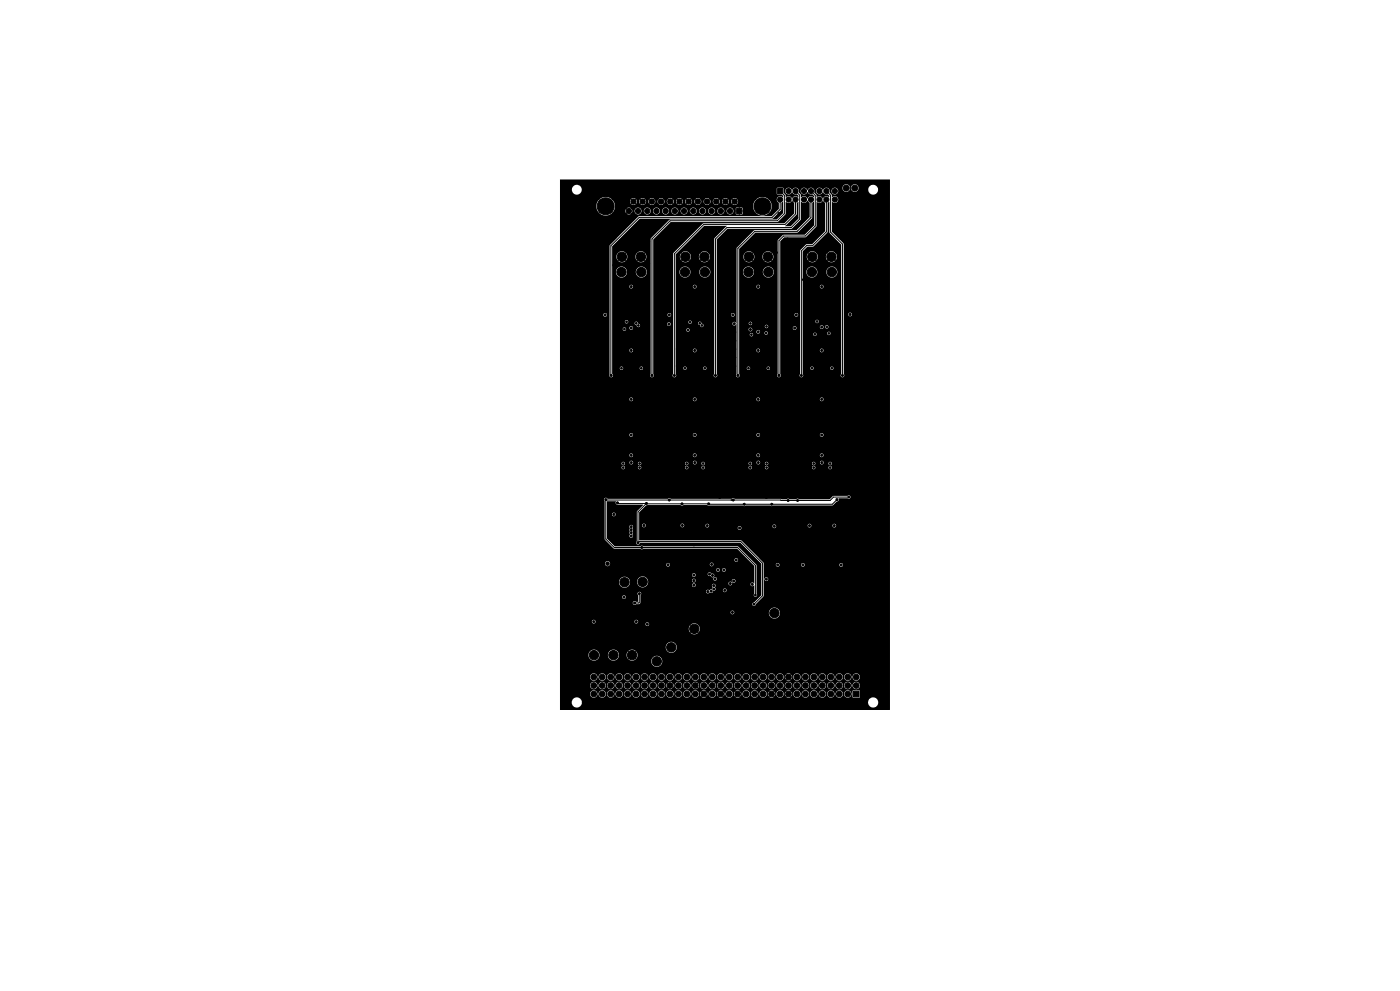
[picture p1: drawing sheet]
<svg xmlns="http://www.w3.org/2000/svg" width="420mm" height="297mm" viewBox="0 0 420 297" stroke-linecap="round" stroke-linejoin="round" font-family="sans-serif">
<g fill="#000" stroke="#000" stroke-width=".3">
<path d="M233.3 56.5h1.5v1.5h-1.5zM221 62.5h1.5v1.5h-1.5zM256 207.1h1.7v1.7h-1.7z"/>
<circle cx="176.5" cy="55.1" r=".3"/>
<circle cx="177.8" cy="55.1" r=".3"/>
<circle cx="179.1" cy="55.1" r=".3"/>
<circle cx="180.3" cy="55.1" r=".3"/>
<circle cx="181.6" cy="55.1" r=".3"/>
<circle cx="182.9" cy="55.1" r=".3"/>
<circle cx="184.2" cy="55.1" r=".3"/>
<circle cx="185.4" cy="55.1" r=".3"/>
<circle cx="186.7" cy="55.1" r=".3"/>
<circle cx="188" cy="55.1" r=".3"/>
<circle cx="189.2" cy="55.1" r=".3"/>
<circle cx="190.5" cy="55.1" r=".3"/>
<circle cx="191.8" cy="55.1" r=".3"/>
<circle cx="193" cy="55.1" r=".3"/>
<circle cx="194.3" cy="55.1" r=".3"/>
<circle cx="195.6" cy="55.1" r=".3"/>
<circle cx="196.9" cy="55.1" r=".3"/>
<circle cx="198.1" cy="55.1" r=".3"/>
<circle cx="199.4" cy="55.1" r=".3"/>
<circle cx="200.7" cy="55.1" r=".3"/>
<circle cx="201.9" cy="55.1" r=".3"/>
<circle cx="203.2" cy="55.1" r=".3"/>
<circle cx="204.5" cy="55.1" r=".3"/>
<circle cx="205.7" cy="55.1" r=".3"/>
<circle cx="207" cy="55.1" r=".3"/>
<circle cx="208.3" cy="55.1" r=".3"/>
<circle cx="209.6" cy="55.1" r=".3"/>
<circle cx="210.8" cy="55.1" r=".3"/>
<circle cx="212.1" cy="55.1" r=".3"/>
<circle cx="213.4" cy="55.1" r=".3"/>
<circle cx="214.6" cy="55.1" r=".3"/>
<circle cx="215.9" cy="55.1" r=".3"/>
<circle cx="217.2" cy="55.1" r=".3"/>
<circle cx="218.4" cy="55.1" r=".3"/>
<circle cx="219.7" cy="55.1" r=".3"/>
<circle cx="221" cy="55.1" r=".3"/>
<circle cx="222.3" cy="55.1" r=".3"/>
<circle cx="223.5" cy="55.1" r=".3"/>
<circle cx="224.8" cy="55.1" r=".3"/>
<circle cx="226.1" cy="55.1" r=".3"/>
<circle cx="227.3" cy="55.1" r=".3"/>
<circle cx="228.6" cy="55.1" r=".3"/>
<circle cx="229.9" cy="55.1" r=".3"/>
<circle cx="231.1" cy="55.1" r=".3"/>
<circle cx="232.4" cy="55.1" r=".3"/>
<circle cx="233.7" cy="55.1" r=".3"/>
<circle cx="234" cy="59.8" r=".76"/>
<circle cx="235" cy="55.1" r=".3"/>
<circle cx="236.2" cy="55.1" r=".3"/>
<circle cx="236.6" cy="59.8" r=".76"/>
<circle cx="236.6" cy="57.3" r=".76"/>
<circle cx="237.5" cy="55.1" r=".3"/>
<circle cx="238.7" cy="59.8" r=".76"/>
<circle cx="238.7" cy="57.3" r=".76"/>
<circle cx="238.8" cy="55.1" r=".3"/>
<circle cx="240" cy="55.1" r=".3"/>
<circle cx="241.2" cy="57.3" r=".76"/>
<circle cx="241.2" cy="59.8" r=".76"/>
<circle cx="241.3" cy="55.1" r=".3"/>
<circle cx="242.6" cy="55.1" r=".3"/>
<circle cx="243.3" cy="57.3" r=".76"/>
<circle cx="243.3" cy="59.8" r=".76"/>
<circle cx="243.8" cy="55.1" r=".3"/>
<circle cx="245.1" cy="55.1" r=".3"/>
<circle cx="245.8" cy="59.8" r=".76"/>
<circle cx="245.8" cy="57.3" r=".76"/>
<circle cx="246.4" cy="55.1" r=".3"/>
<circle cx="247.7" cy="55.1" r=".3"/>
<circle cx="247.9" cy="57.3" r=".76"/>
<circle cx="247.9" cy="59.8" r=".76"/>
<circle cx="248.9" cy="55.1" r=".3"/>
<circle cx="250.2" cy="55.1" r=".3"/>
<circle cx="250.4" cy="59.8" r=".76"/>
<circle cx="250.4" cy="57.3" r=".76"/>
<circle cx="251.5" cy="55.1" r=".3"/>
<circle cx="253.9" cy="56.4" r=".89"/>
<circle cx="254" cy="58.9" r=".3"/>
<circle cx="256.4" cy="56.4" r=".89"/>
<circle cx="259.1" cy="58.9" r=".3"/>
<circle cx="259.1" cy="55.1" r=".3"/>
<circle cx="172.7" cy="64" r=".3"/>
<circle cx="172.7" cy="61.5" r=".3"/>
<circle cx="173.5" cy="70.3" r=".85"/>
<circle cx="173.5" cy="72.8" r=".85"/>
<circle cx="173.5" cy="75.4" r=".85"/>
<circle cx="175.3" cy="61.5" r=".3"/>
<circle cx="175.3" cy="64" r=".3"/>
<circle cx="177.8" cy="69.1" r=".3"/>
<circle cx="177.8" cy="74.2" r=".3"/>
<circle cx="177.8" cy="71.6" r=".3"/>
<circle cx="177.8" cy="76.7" r=".3"/>
<circle cx="177.8" cy="79.2" r=".3"/>
<circle cx="177.8" cy="66.5" r=".3"/>
<circle cx="180.3" cy="69.1" r=".3"/>
<circle cx="180.3" cy="66.5" r=".3"/>
<circle cx="180.3" cy="71.6" r=".3"/>
<circle cx="181.7" cy="61.8" r="2.54"/>
<circle cx="182.9" cy="69.1" r=".3"/>
<circle cx="182.9" cy="66.5" r=".3"/>
<circle cx="184.2" cy="79.5" r=".3"/>
<circle cx="184.7" cy="74.2" r=".3"/>
<circle cx="185.4" cy="69.1" r=".3"/>
<circle cx="185.4" cy="66.5" r=".3"/>
<circle cx="186.6" cy="77" r="1.4"/>
<circle cx="188" cy="71.6" r=".3"/>
<circle cx="188.6" cy="63.2" r=".78"/>
<circle cx="190" cy="60.4" r=".78"/>
<circle cx="190.5" cy="69.1" r=".3"/>
<circle cx="191.4" cy="63.2" r=".78"/>
<circle cx="192.3" cy="77" r="1.4"/>
<circle cx="192.8" cy="60.4" r=".78"/>
<circle cx="193" cy="74.2" r=".3"/>
<circle cx="194.2" cy="63.2" r=".78"/>
<circle cx="194.6" cy="79" r=".3"/>
<circle cx="194.6" cy="72.4" r=".3"/>
<circle cx="194.8" cy="70.4" r=".3"/>
<circle cx="195.5" cy="60.4" r=".78"/>
<circle cx="196.9" cy="63.2" r=".78"/>
<circle cx="198.1" cy="71.6" r=".3"/>
<circle cx="198.1" cy="74.2" r=".3"/>
<circle cx="198.3" cy="60.4" r=".78"/>
<circle cx="199.7" cy="63.2" r=".78"/>
<circle cx="200.7" cy="74.2" r=".3"/>
<circle cx="200.7" cy="71.6" r=".3"/>
<circle cx="200.9" cy="69.9" r=".3"/>
<circle cx="201.1" cy="60.4" r=".78"/>
<circle cx="202.4" cy="63.2" r=".78"/>
<circle cx="203.2" cy="71.6" r=".3"/>
<circle cx="203.2" cy="69.1" r=".3"/>
<circle cx="203.8" cy="60.4" r=".78"/>
<circle cx="205.2" cy="63.2" r=".78"/>
<circle cx="205.6" cy="77" r="1.4"/>
<circle cx="206.6" cy="60.4" r=".78"/>
<circle cx="208" cy="63.2" r=".78"/>
<circle cx="209.3" cy="60.4" r=".78"/>
<circle cx="209.6" cy="67.3" r=".3"/>
<circle cx="210.7" cy="63.2" r=".78"/>
<circle cx="211.3" cy="77" r="1.4"/>
<circle cx="211.8" cy="68.3" r=".3"/>
<circle cx="212.1" cy="60.4" r=".78"/>
<circle cx="213.1" cy="69.9" r=".3"/>
<circle cx="213.4" cy="71.6" r=".3"/>
<circle cx="213.4" cy="74.2" r=".3"/>
<circle cx="213.5" cy="63.2" r=".78"/>
<circle cx="214.9" cy="60.4" r=".78"/>
<circle cx="215.9" cy="74.2" r=".3"/>
<circle cx="215.9" cy="71.6" r=".3"/>
<circle cx="216.2" cy="63.2" r=".78"/>
<circle cx="217.2" cy="72.9" r=".3"/>
<circle cx="217.6" cy="60.4" r=".78"/>
<circle cx="218.4" cy="71.6" r=".3"/>
<circle cx="218.4" cy="74.2" r=".3"/>
<circle cx="219" cy="63.2" r=".78"/>
<circle cx="219.7" cy="72.9" r=".3"/>
<circle cx="220.4" cy="60.4" r=".78"/>
<circle cx="221" cy="71.6" r=".3"/>
<circle cx="224.7" cy="77" r="1.4"/>
<circle cx="228.7" cy="61.8" r="2.54"/>
<circle cx="230.4" cy="77" r="1.4"/>
<circle cx="231.1" cy="71.6" r=".3"/>
<circle cx="231.1" cy="74.2" r=".3"/>
<circle cx="232.7" cy="61.7" r=".3"/>
<circle cx="232.7" cy="70.6" r=".3"/>
<circle cx="232.7" cy="79.8" r=".3"/>
<circle cx="232.9" cy="75.7" r=".3"/>
<circle cx="233.7" cy="64" r=".3"/>
<circle cx="236.2" cy="71.6" r=".3"/>
<circle cx="236.2" cy="74.2" r=".3"/>
<circle cx="236.7" cy="63.8" r=".3"/>
<circle cx="238.8" cy="74.2" r=".3"/>
<circle cx="239" cy="71.9" r=".3"/>
<circle cx="239" cy="65.3" r=".3"/>
<circle cx="241" cy="66" r=".3"/>
<circle cx="241.6" cy="64" r=".3"/>
<circle cx="243.7" cy="77" r="1.4"/>
<circle cx="246.1" cy="66.3" r=".3"/>
<circle cx="246.4" cy="64" r=".3"/>
<circle cx="248.9" cy="74.2" r=".3"/>
<circle cx="249.4" cy="77" r="1.4"/>
<circle cx="251.2" cy="73.9" r=".3"/>
<circle cx="251.7" cy="79.2" r=".3"/>
<circle cx="254" cy="69.1" r=".3"/>
<circle cx="254" cy="74.2" r=".3"/>
<circle cx="254" cy="66.5" r=".3"/>
<circle cx="254" cy="60.8" r=".3"/>
<circle cx="254" cy="71.6" r=".3"/>
<circle cx="259.1" cy="61.5" r=".3"/>
<circle cx="259.1" cy="64" r=".3"/>
<circle cx="259.1" cy="74.2" r=".3"/>
<circle cx="259.1" cy="71.6" r=".3"/>
<circle cx="259.1" cy="66.5" r=".3"/>
<circle cx="259.1" cy="79.2" r=".3"/>
<circle cx="259.1" cy="76.7" r=".3"/>
<circle cx="259.1" cy="69.1" r=".3"/>
<circle cx="261.6" cy="66.5" r=".3"/>
<circle cx="261.6" cy="64" r=".3"/>
<circle cx="261.6" cy="61.5" r=".3"/>
<circle cx="262.4" cy="77.9" r=".85"/>
<circle cx="262.4" cy="75.4" r=".85"/>
<circle cx="262.4" cy="70.3" r=".85"/>
<circle cx="262.4" cy="72.8" r=".85"/>
<circle cx="264.2" cy="64" r=".3"/>
<circle cx="264.2" cy="66.5" r=".3"/>
<circle cx="264.2" cy="61.5" r=".3"/>
<circle cx="173.5" cy="93.1" r=".85"/>
<circle cx="173.5" cy="98.2" r=".85"/>
<circle cx="173.5" cy="90.6" r=".85"/>
<circle cx="173.5" cy="83" r=".85"/>
<circle cx="173.5" cy="95.7" r=".85"/>
<circle cx="173.5" cy="80.4" r=".85"/>
<circle cx="173.5" cy="85.5" r=".85"/>
<circle cx="173.5" cy="88.1" r=".85"/>
<circle cx="176.5" cy="91.9" r=".3"/>
<circle cx="176.5" cy="84.3" r=".3"/>
<circle cx="176.5" cy="86.9" r=".3"/>
<circle cx="176.5" cy="89.4" r=".3"/>
<circle cx="176.5" cy="81.8" r=".3"/>
<circle cx="177.8" cy="97" r=".3"/>
<circle cx="177.8" cy="99.6" r=".3"/>
<circle cx="177.8" cy="94.5" r=".3"/>
<circle cx="180.3" cy="99.6" r=".3"/>
<circle cx="180.3" cy="97" r=".3"/>
<circle cx="180.3" cy="94.5" r=".3"/>
<circle cx="181.5" cy="94.4" r=".3"/>
<circle cx="186.4" cy="81.5" r="1.4"/>
<circle cx="187" cy="97.2" r=".3"/>
<circle cx="187.3" cy="98.6" r=".25"/>
<circle cx="188" cy="96.4" r=".25"/>
<circle cx="188" cy="84.3" r=".3"/>
<circle cx="189.4" cy="85.9" r=".3"/>
<circle cx="189.4" cy="98.3" r=".3"/>
<circle cx="190.5" cy="84.3" r=".3"/>
<circle cx="190.9" cy="96.9" r=".25"/>
<circle cx="191.5" cy="97.5" r=".25"/>
<circle cx="192.4" cy="81.5" r="1.4"/>
<circle cx="198.1" cy="99.6" r=".3"/>
<circle cx="198.1" cy="97" r=".3"/>
<circle cx="200" cy="99.6" r=".3"/>
<circle cx="200.7" cy="97.2" r=".3"/>
<circle cx="200.8" cy="94.4" r=".3"/>
<circle cx="205.5" cy="81.5" r="1.4"/>
<circle cx="205.7" cy="84.3" r=".3"/>
<circle cx="206.1" cy="97.7" r=".3"/>
<circle cx="206.4" cy="98.9" r=".25"/>
<circle cx="207" cy="96.6" r=".25"/>
<circle cx="208.3" cy="84.3" r=".3"/>
<circle cx="208.3" cy="81.8" r=".3"/>
<circle cx="208.4" cy="85.9" r=".3"/>
<circle cx="209.9" cy="96.9" r=".25"/>
<circle cx="210.6" cy="97.5" r=".25"/>
<circle cx="210.8" cy="84.3" r=".3"/>
<circle cx="211.4" cy="81.5" r="1.4"/>
<circle cx="215.9" cy="99.6" r=".3"/>
<circle cx="215.9" cy="97" r=".3"/>
<circle cx="218.4" cy="99.6" r=".3"/>
<circle cx="219.8" cy="94.4" r=".3"/>
<circle cx="220.3" cy="97" r=".3"/>
<circle cx="220.5" cy="99.6" r=".25"/>
<circle cx="224.5" cy="81.5" r="1.4"/>
<circle cx="225.1" cy="96.9" r=".25"/>
<circle cx="225.1" cy="98.8" r=".3"/>
<circle cx="226.1" cy="84.3" r=".3"/>
<circle cx="227.5" cy="99.4" r=".3"/>
<circle cx="227.5" cy="85.9" r=".3"/>
<circle cx="228.6" cy="84.3" r=".3"/>
<circle cx="229.8" cy="99.8" r=".25"/>
<circle cx="229.9" cy="97.8" r=".25"/>
<circle cx="230.5" cy="81.5" r="1.4"/>
<circle cx="234.7" cy="99.6" r=".25"/>
<circle cx="235.2" cy="97.4" r=".25"/>
<circle cx="236.7" cy="99.9" r=".25"/>
<circle cx="236.9" cy="94.6" r=".25"/>
<circle cx="237" cy="81" r=".3"/>
<circle cx="238.4" cy="98.3" r=".3"/>
<circle cx="238.9" cy="94.4" r=".3"/>
<circle cx="239.2" cy="99.7" r=".25"/>
<circle cx="239.3" cy="97.3" r=".25"/>
<circle cx="241" cy="83.8" r=".3"/>
<circle cx="243.6" cy="81.5" r="1.4"/>
<circle cx="244" cy="97.7" r=".3"/>
<circle cx="244.3" cy="84.8" r=".3"/>
<circle cx="245.1" cy="96.3" r=".25"/>
<circle cx="246.5" cy="98" r=".3"/>
<circle cx="246.5" cy="85.9" r=".3"/>
<circle cx="248" cy="98" r=".25"/>
<circle cx="248.7" cy="99.9" r=".25"/>
<circle cx="248.7" cy="84.8" r=".3"/>
<circle cx="249.5" cy="81.5" r="1.4"/>
<circle cx="254" cy="97" r=".3"/>
<circle cx="254" cy="99.6" r=".3"/>
<circle cx="255" cy="94.2" r=".3"/>
<circle cx="255.3" cy="97" r=".3"/>
<circle cx="255.3" cy="99.6" r=".3"/>
<circle cx="257.2" cy="99.6" r=".3"/>
<circle cx="257.2" cy="94.5" r=".3"/>
<circle cx="257.2" cy="97" r=".3"/>
<circle cx="259.1" cy="99.6" r=".3"/>
<circle cx="259.1" cy="87.5" r=".3"/>
<circle cx="259.1" cy="84.3" r=".3"/>
<circle cx="259.1" cy="91.9" r=".3"/>
<circle cx="259.1" cy="94.5" r=".3"/>
<circle cx="259.1" cy="89.4" r=".3"/>
<circle cx="259.1" cy="97" r=".3"/>
<circle cx="259.1" cy="81.8" r=".3"/>
<circle cx="262.4" cy="83" r=".85"/>
<circle cx="262.4" cy="80.4" r=".85"/>
<circle cx="262.4" cy="88.1" r=".85"/>
<circle cx="262.4" cy="98.2" r=".85"/>
<circle cx="262.4" cy="90.6" r=".85"/>
<circle cx="262.4" cy="85.5" r=".85"/>
<circle cx="262.4" cy="95.7" r=".85"/>
<circle cx="262.4" cy="93.1" r=".85"/>
<circle cx="173.5" cy="116" r=".85"/>
<circle cx="173.5" cy="100.8" r=".85"/>
<circle cx="173.5" cy="105.8" r=".85"/>
<circle cx="173.5" cy="118.5" r=".85"/>
<circle cx="173.5" cy="113.5" r=".85"/>
<circle cx="173.5" cy="103.3" r=".85"/>
<circle cx="173.5" cy="108.4" r=".85"/>
<circle cx="173.5" cy="110.9" r=".85"/>
<circle cx="177.8" cy="112.3" r=".3"/>
<circle cx="177.8" cy="119.9" r=".3"/>
<circle cx="177.8" cy="114.8" r=".3"/>
<circle cx="177.8" cy="102.1" r=".3"/>
<circle cx="177.8" cy="104.6" r=".3"/>
<circle cx="177.8" cy="107.2" r=".3"/>
<circle cx="177.8" cy="117.3" r=".3"/>
<circle cx="177.8" cy="109.7" r=".3"/>
<circle cx="180.3" cy="109.7" r=".3"/>
<circle cx="180.3" cy="117.3" r=".3"/>
<circle cx="180.3" cy="104.6" r=".3"/>
<circle cx="180.3" cy="102.1" r=".3"/>
<circle cx="180.3" cy="112.3" r=".3"/>
<circle cx="180.3" cy="114.8" r=".3"/>
<circle cx="180.3" cy="107.2" r=".3"/>
<circle cx="180.3" cy="119.9" r=".3"/>
<circle cx="182.2" cy="117.3" r=".3"/>
<circle cx="182.2" cy="119.9" r=".3"/>
<circle cx="183.4" cy="112.5" r=".3"/>
<circle cx="186.4" cy="110.4" r=".25"/>
<circle cx="189.4" cy="119.7" r=".3"/>
<circle cx="189.4" cy="105" r=".3"/>
<circle cx="192.4" cy="110.4" r=".25"/>
<circle cx="195.6" cy="112.5" r=".3"/>
<circle cx="198.1" cy="109.7" r=".3"/>
<circle cx="198.1" cy="104.6" r=".3"/>
<circle cx="198.1" cy="119.9" r=".3"/>
<circle cx="198.1" cy="102.1" r=".3"/>
<circle cx="198.1" cy="114.8" r=".3"/>
<circle cx="198.1" cy="117.3" r=".3"/>
<circle cx="198.1" cy="112.3" r=".3"/>
<circle cx="198.1" cy="107.2" r=".3"/>
<circle cx="200" cy="114.8" r=".3"/>
<circle cx="200" cy="117.3" r=".3"/>
<circle cx="200" cy="104.6" r=".3"/>
<circle cx="200" cy="107.2" r=".3"/>
<circle cx="200" cy="102.1" r=".3"/>
<circle cx="200" cy="109.7" r=".3"/>
<circle cx="200" cy="112.3" r=".3"/>
<circle cx="200" cy="119.9" r=".3"/>
<circle cx="202.3" cy="112.5" r=".3"/>
<circle cx="203.2" cy="104.6" r=".3"/>
<circle cx="203.2" cy="109.7" r=".3"/>
<circle cx="205.5" cy="110.4" r=".25"/>
<circle cx="208.4" cy="119.7" r=".3"/>
<circle cx="208.4" cy="105" r=".3"/>
<circle cx="211.4" cy="110.4" r=".25"/>
<circle cx="214.6" cy="112.5" r=".3"/>
<circle cx="215.9" cy="107.2" r=".3"/>
<circle cx="215.9" cy="114.8" r=".3"/>
<circle cx="215.9" cy="117.3" r=".3"/>
<circle cx="215.9" cy="112.3" r=".3"/>
<circle cx="215.9" cy="102.1" r=".3"/>
<circle cx="215.9" cy="104.6" r=".3"/>
<circle cx="215.9" cy="119.9" r=".3"/>
<circle cx="215.9" cy="109.7" r=".3"/>
<circle cx="218.4" cy="112.3" r=".3"/>
<circle cx="218.4" cy="119.9" r=".3"/>
<circle cx="218.4" cy="114.8" r=".3"/>
<circle cx="218.4" cy="117.3" r=".3"/>
<circle cx="218.4" cy="104.6" r=".3"/>
<circle cx="218.4" cy="102.1" r=".3"/>
<circle cx="218.4" cy="107.2" r=".3"/>
<circle cx="218.4" cy="109.7" r=".3"/>
<circle cx="220.5" cy="104.6" r=".25"/>
<circle cx="220.5" cy="102.1" r=".25"/>
<circle cx="220.5" cy="109.7" r=".25"/>
<circle cx="220.5" cy="118.4" r=".25"/>
<circle cx="220.5" cy="107.2" r=".25"/>
<circle cx="220.5" cy="115.3" r=".25"/>
<circle cx="221.4" cy="112.5" r=".3"/>
<circle cx="224.5" cy="110.4" r=".25"/>
<circle cx="225.4" cy="100.3" r=".25"/>
<circle cx="227.5" cy="119.7" r=".3"/>
<circle cx="227.5" cy="105" r=".3"/>
<circle cx="230.5" cy="110.4" r=".25"/>
<circle cx="233.7" cy="112.5" r=".3"/>
<circle cx="234.7" cy="102.1" r=".25"/>
<circle cx="234.7" cy="104.6" r=".25"/>
<circle cx="236.2" cy="107.2" r=".3"/>
<circle cx="236.2" cy="112.3" r=".3"/>
<circle cx="236.2" cy="119.9" r=".3"/>
<circle cx="236.2" cy="102.1" r=".3"/>
<circle cx="236.2" cy="117.3" r=".3"/>
<circle cx="236.2" cy="114.8" r=".3"/>
<circle cx="236.2" cy="104.6" r=".3"/>
<circle cx="236.2" cy="109.7" r=".3"/>
<circle cx="238.8" cy="119.9" r=".3"/>
<circle cx="238.8" cy="102.1" r=".3"/>
<circle cx="238.8" cy="112.3" r=".3"/>
<circle cx="238.8" cy="107.2" r=".3"/>
<circle cx="238.8" cy="114.8" r=".3"/>
<circle cx="238.8" cy="109.7" r=".3"/>
<circle cx="238.8" cy="104.6" r=".3"/>
<circle cx="238.8" cy="117.3" r=".3"/>
<circle cx="240.4" cy="112.5" r=".3"/>
<circle cx="243.6" cy="110.4" r=".25"/>
<circle cx="244.5" cy="100.2" r=".25"/>
<circle cx="246.5" cy="119.7" r=".3"/>
<circle cx="246.5" cy="105" r=".3"/>
<circle cx="249.5" cy="110.4" r=".25"/>
<circle cx="252.7" cy="112.5" r=".3"/>
<circle cx="254" cy="109.7" r=".3"/>
<circle cx="254" cy="104.6" r=".3"/>
<circle cx="254" cy="102.1" r=".3"/>
<circle cx="254" cy="117.3" r=".3"/>
<circle cx="254" cy="107.2" r=".3"/>
<circle cx="254" cy="114.8" r=".3"/>
<circle cx="254" cy="119.9" r=".3"/>
<circle cx="255.3" cy="109.1" r=".3"/>
<circle cx="255.3" cy="107.2" r=".3"/>
<circle cx="255.3" cy="104.6" r=".3"/>
<circle cx="255.3" cy="102.1" r=".3"/>
<circle cx="257.2" cy="114.8" r=".3"/>
<circle cx="257.2" cy="104.6" r=".3"/>
<circle cx="257.2" cy="112.3" r=".3"/>
<circle cx="257.2" cy="102.1" r=".3"/>
<circle cx="257.2" cy="109.7" r=".3"/>
<circle cx="257.2" cy="119.9" r=".3"/>
<circle cx="257.2" cy="117.3" r=".3"/>
<circle cx="257.2" cy="107.2" r=".3"/>
<circle cx="259.1" cy="102.1" r=".3"/>
<circle cx="259.1" cy="112.3" r=".3"/>
<circle cx="259.1" cy="117.3" r=".3"/>
<circle cx="259.1" cy="119.9" r=".3"/>
<circle cx="259.1" cy="104.6" r=".3"/>
<circle cx="259.1" cy="109.7" r=".3"/>
<circle cx="259.1" cy="114.8" r=".3"/>
<circle cx="259.1" cy="107.2" r=".3"/>
<circle cx="262.4" cy="118.6" r=".85"/>
<circle cx="262.4" cy="100.8" r=".85"/>
<circle cx="262.4" cy="103.3" r=".85"/>
<circle cx="262.4" cy="110.9" r=".85"/>
<circle cx="262.4" cy="105.8" r=".85"/>
<circle cx="262.4" cy="116" r=".85"/>
<circle cx="262.4" cy="108.4" r=".85"/>
<circle cx="262.4" cy="113.5" r=".85"/>
<circle cx="173.5" cy="133.8" r=".85"/>
<circle cx="173.5" cy="136.3" r=".85"/>
<circle cx="173.5" cy="138.9" r=".85"/>
<circle cx="173.5" cy="131.2" r=".85"/>
<circle cx="173.5" cy="128.7" r=".85"/>
<circle cx="173.5" cy="126.2" r=".85"/>
<circle cx="173.5" cy="121.1" r=".85"/>
<circle cx="173.5" cy="123.6" r=".85"/>
<circle cx="177.8" cy="137.7" r=".3"/>
<circle cx="177.8" cy="135.1" r=".3"/>
<circle cx="177.8" cy="132.6" r=".3"/>
<circle cx="177.8" cy="130" r=".3"/>
<circle cx="177.8" cy="127.5" r=".3"/>
<circle cx="177.8" cy="125" r=".3"/>
<circle cx="177.8" cy="122.4" r=".3"/>
<circle cx="180.3" cy="137.7" r=".3"/>
<circle cx="180.3" cy="135.1" r=".3"/>
<circle cx="180.3" cy="132.6" r=".3"/>
<circle cx="180.3" cy="127.5" r=".3"/>
<circle cx="180.3" cy="125" r=".3"/>
<circle cx="180.3" cy="130" r=".3"/>
<circle cx="180.3" cy="122.4" r=".3"/>
<circle cx="182.2" cy="122.4" r=".3"/>
<circle cx="182.2" cy="127.5" r=".3"/>
<circle cx="182.2" cy="125" r=".3"/>
<circle cx="187" cy="138.9" r=".25"/>
<circle cx="187.1" cy="132.6" r=".3"/>
<circle cx="189.4" cy="136.4" r=".3"/>
<circle cx="189.4" cy="130.4" r=".3"/>
<circle cx="189.4" cy="138.6" r=".3"/>
<circle cx="191.8" cy="132.6" r=".3"/>
<circle cx="191.9" cy="138.9" r=".25"/>
<circle cx="198.1" cy="135.1" r=".3"/>
<circle cx="198.1" cy="132.6" r=".3"/>
<circle cx="198.1" cy="137.7" r=".3"/>
<circle cx="198.1" cy="125" r=".3"/>
<circle cx="198.1" cy="127.5" r=".3"/>
<circle cx="198.1" cy="130" r=".3"/>
<circle cx="198.1" cy="122.4" r=".3"/>
<circle cx="200" cy="135.1" r=".3"/>
<circle cx="200" cy="132.6" r=".3"/>
<circle cx="200" cy="127.5" r=".3"/>
<circle cx="200" cy="125" r=".3"/>
<circle cx="200" cy="130" r=".3"/>
<circle cx="200" cy="122.4" r=".3"/>
<circle cx="206" cy="138.9" r=".25"/>
<circle cx="206.1" cy="132.6" r=".3"/>
<circle cx="208.4" cy="136.4" r=".3"/>
<circle cx="208.4" cy="130.4" r=".3"/>
<circle cx="208.4" cy="138.6" r=".3"/>
<circle cx="210.8" cy="132.6" r=".3"/>
<circle cx="210.9" cy="138.9" r=".25"/>
<circle cx="215.9" cy="135.1" r=".3"/>
<circle cx="215.9" cy="137.7" r=".3"/>
<circle cx="215.9" cy="132.6" r=".3"/>
<circle cx="215.9" cy="125" r=".3"/>
<circle cx="215.9" cy="122.4" r=".3"/>
<circle cx="215.9" cy="127.5" r=".3"/>
<circle cx="215.9" cy="130" r=".3"/>
<circle cx="218.4" cy="135.1" r=".3"/>
<circle cx="218.4" cy="132.6" r=".3"/>
<circle cx="218.4" cy="137.7" r=".3"/>
<circle cx="218.4" cy="122.4" r=".3"/>
<circle cx="218.4" cy="130" r=".3"/>
<circle cx="218.4" cy="125" r=".3"/>
<circle cx="218.4" cy="127.5" r=".3"/>
<circle cx="220" cy="135.1" r=".25"/>
<circle cx="220" cy="131.1" r=".25"/>
<circle cx="220.5" cy="126.5" r=".25"/>
<circle cx="220.5" cy="124" r=".25"/>
<circle cx="220.5" cy="128" r=".25"/>
<circle cx="220.5" cy="121.4" r=".25"/>
<circle cx="225.1" cy="138.9" r=".25"/>
<circle cx="225.2" cy="132.6" r=".3"/>
<circle cx="227.5" cy="136.4" r=".3"/>
<circle cx="227.5" cy="130.4" r=".3"/>
<circle cx="227.5" cy="138.6" r=".3"/>
<circle cx="229.9" cy="132.6" r=".3"/>
<circle cx="230" cy="138.9" r=".25"/>
<circle cx="236.2" cy="137.7" r=".3"/>
<circle cx="236.2" cy="132.6" r=".3"/>
<circle cx="236.2" cy="135.1" r=".3"/>
<circle cx="236.2" cy="127.5" r=".3"/>
<circle cx="236.2" cy="122.4" r=".3"/>
<circle cx="236.2" cy="130" r=".3"/>
<circle cx="236.2" cy="125" r=".3"/>
<circle cx="238.8" cy="135.1" r=".3"/>
<circle cx="238.8" cy="132.6" r=".3"/>
<circle cx="238.8" cy="137.7" r=".3"/>
<circle cx="238.8" cy="130" r=".3"/>
<circle cx="238.8" cy="125" r=".3"/>
<circle cx="238.8" cy="127.5" r=".3"/>
<circle cx="238.8" cy="122.4" r=".3"/>
<circle cx="244.1" cy="138.9" r=".25"/>
<circle cx="244.2" cy="132.6" r=".3"/>
<circle cx="246.5" cy="136.4" r=".3"/>
<circle cx="246.5" cy="130.4" r=".3"/>
<circle cx="246.5" cy="138.6" r=".3"/>
<circle cx="248.9" cy="132.6" r=".3"/>
<circle cx="249" cy="138.9" r=".25"/>
<circle cx="254" cy="122.4" r=".3"/>
<circle cx="254" cy="125" r=".3"/>
<circle cx="254.3" cy="133.7" r=".3"/>
<circle cx="254.3" cy="127.9" r=".3"/>
<circle cx="254.4" cy="140" r=".3"/>
<circle cx="254.4" cy="137.9" r=".3"/>
<circle cx="254.4" cy="135.9" r=".3"/>
<circle cx="257.2" cy="132.6" r=".3"/>
<circle cx="257.2" cy="135.1" r=".3"/>
<circle cx="257.2" cy="137.7" r=".3"/>
<circle cx="257.2" cy="122.4" r=".3"/>
<circle cx="257.2" cy="130" r=".3"/>
<circle cx="257.2" cy="125" r=".3"/>
<circle cx="257.2" cy="127.5" r=".3"/>
<circle cx="259.1" cy="132.6" r=".3"/>
<circle cx="259.1" cy="135.1" r=".3"/>
<circle cx="259.1" cy="137.7" r=".3"/>
<circle cx="259.1" cy="125" r=".3"/>
<circle cx="259.1" cy="130" r=".3"/>
<circle cx="259.1" cy="127.5" r=".3"/>
<circle cx="259.1" cy="122.4" r=".3"/>
<circle cx="262.4" cy="136.3" r=".85"/>
<circle cx="262.4" cy="138.9" r=".85"/>
<circle cx="262.4" cy="133.8" r=".85"/>
<circle cx="262.4" cy="131.2" r=".85"/>
<circle cx="262.4" cy="128.7" r=".85"/>
<circle cx="262.4" cy="123.6" r=".85"/>
<circle cx="262.4" cy="121.1" r=".85"/>
<circle cx="262.4" cy="126.2" r=".85"/>
<circle cx="173.5" cy="156.7" r=".85"/>
<circle cx="173.5" cy="141.5" r=".85"/>
<circle cx="173.5" cy="146.5" r=".85"/>
<circle cx="173.5" cy="151.6" r=".85"/>
<circle cx="173.5" cy="143.9" r=".85"/>
<circle cx="173.5" cy="149" r=".85"/>
<circle cx="173.5" cy="159.2" r=".85"/>
<circle cx="173.5" cy="154.1" r=".85"/>
<circle cx="177.8" cy="147.8" r=".3"/>
<circle cx="177.8" cy="140.2" r=".3"/>
<circle cx="177.8" cy="145.3" r=".3"/>
<circle cx="177.8" cy="155.4" r=".3"/>
<circle cx="177.8" cy="152.9" r=".3"/>
<circle cx="177.8" cy="150.4" r=".3"/>
<circle cx="177.8" cy="158" r=".3"/>
<circle cx="177.8" cy="142.7" r=".3"/>
<circle cx="180.3" cy="158" r=".3"/>
<circle cx="180.3" cy="142.7" r=".3"/>
<circle cx="180.3" cy="155.4" r=".3"/>
<circle cx="180.3" cy="152.9" r=".3"/>
<circle cx="180.3" cy="140.2" r=".3"/>
<circle cx="181.7" cy="149.7" r=".3"/>
<circle cx="184.2" cy="154.2" r=".3"/>
<circle cx="184.5" cy="141.7" r=".3"/>
<circle cx="185.2" cy="150.7" r=".3"/>
<circle cx="185.4" cy="152.9" r=".3"/>
<circle cx="185.4" cy="145.3" r=".3"/>
<circle cx="185.4" cy="155.4" r=".3"/>
<circle cx="185.4" cy="147.8" r=".3"/>
<circle cx="185.4" cy="142.7" r=".3"/>
<circle cx="185.4" cy="158" r=".3"/>
<circle cx="185.5" cy="140.1" r=".3"/>
<circle cx="187" cy="140.1" r=".25"/>
<circle cx="187.7" cy="142.9" r=".3"/>
<circle cx="188" cy="152.9" r=".3"/>
<circle cx="188" cy="147.8" r=".3"/>
<circle cx="188" cy="145.3" r=".3"/>
<circle cx="189.4" cy="157.9" r=".3"/>
<circle cx="189.4" cy="158.8" r=".3"/>
<circle cx="189.4" cy="159.6" r=".3"/>
<circle cx="191.9" cy="140.1" r=".25"/>
<circle cx="193" cy="147.8" r=".3"/>
<circle cx="193" cy="155.4" r=".3"/>
<circle cx="193" cy="145.3" r=".3"/>
<circle cx="193" cy="142.7" r=".3"/>
<circle cx="193.2" cy="140.1" r=".25"/>
<circle cx="193.2" cy="157.5" r=".3"/>
<circle cx="193.9" cy="150.9" r=".3"/>
<circle cx="198.1" cy="145.3" r=".3"/>
<circle cx="198.1" cy="152.3" r=".3"/>
<circle cx="198.1" cy="158" r=".3"/>
<circle cx="198.1" cy="140.2" r=".3"/>
<circle cx="198.1" cy="142.7" r=".3"/>
<circle cx="198.1" cy="154.2" r=".3"/>
<circle cx="198.1" cy="147.8" r=".3"/>
<circle cx="198.1" cy="156.1" r=".3"/>
<circle cx="200" cy="140.2" r=".3"/>
<circle cx="200" cy="145.3" r=".3"/>
<circle cx="200" cy="142.7" r=".3"/>
<circle cx="200.7" cy="156.1" r=".3"/>
<circle cx="200.7" cy="158" r=".3"/>
<circle cx="200.7" cy="154.2" r=".3"/>
<circle cx="200.7" cy="152.3" r=".3"/>
<circle cx="200.8" cy="149.9" r=".3"/>
<circle cx="203.6" cy="142.1" r=".3"/>
<circle cx="203.8" cy="156.1" r=".3"/>
<circle cx="203.8" cy="154.2" r=".3"/>
<circle cx="203.8" cy="158.6" r=".3"/>
<circle cx="203.8" cy="152.3" r=".3"/>
<circle cx="204.6" cy="151" r=".3"/>
<circle cx="204.6" cy="140.2" r=".3"/>
<circle cx="204.7" cy="157.5" r=".3"/>
<circle cx="205.7" cy="142.7" r=".3"/>
<circle cx="205.7" cy="158" r=".3"/>
<circle cx="205.7" cy="145.3" r=".3"/>
<circle cx="205.7" cy="152.9" r=".3"/>
<circle cx="205.7" cy="155.4" r=".3"/>
<circle cx="205.7" cy="147.8" r=".3"/>
<circle cx="206" cy="140.1" r=".25"/>
<circle cx="210.8" cy="155.4" r=".3"/>
<circle cx="210.8" cy="147.8" r=".3"/>
<circle cx="210.8" cy="145.3" r=".3"/>
<circle cx="210.8" cy="158" r=".3"/>
<circle cx="210.8" cy="143.4" r=".3"/>
<circle cx="210.8" cy="152.9" r=".3"/>
<circle cx="210.9" cy="140.1" r=".25"/>
<circle cx="212.2" cy="157.5" r=".3"/>
<circle cx="212.2" cy="140.1" r=".25"/>
<circle cx="212.6" cy="151" r=".3"/>
<circle cx="212.7" cy="155.4" r=".3"/>
<circle cx="212.7" cy="147.8" r=".3"/>
<circle cx="212.7" cy="145.3" r=".3"/>
<circle cx="212.7" cy="152.9" r=".3"/>
<circle cx="212.7" cy="143.4" r=".3"/>
<circle cx="215.9" cy="140.2" r=".3"/>
<circle cx="215.9" cy="152.9" r=".3"/>
<circle cx="215.9" cy="146.6" r=".3"/>
<circle cx="215.9" cy="155.4" r=".3"/>
<circle cx="215.9" cy="149.1" r=".3"/>
<circle cx="215.9" cy="144" r=".3"/>
<circle cx="215.9" cy="158" r=".3"/>
<circle cx="218.4" cy="152.9" r=".3"/>
<circle cx="218.4" cy="147.8" r=".3"/>
<circle cx="218.4" cy="140.2" r=".3"/>
<circle cx="218.4" cy="156.7" r=".3"/>
<circle cx="218.4" cy="142.7" r=".3"/>
<circle cx="220" cy="149.9" r=".3"/>
<circle cx="221.9" cy="158.2" r=".3"/>
<circle cx="222.4" cy="141.6" r=".25"/>
<circle cx="223.3" cy="151.1" r=".3"/>
<circle cx="223.5" cy="145.3" r=".3"/>
<circle cx="223.5" cy="152.9" r=".3"/>
<circle cx="223.5" cy="158" r=".3"/>
<circle cx="223.5" cy="147.8" r=".3"/>
<circle cx="223.5" cy="155.4" r=".3"/>
<circle cx="223.6" cy="140.1" r=".25"/>
<circle cx="224.8" cy="154.2" r=".3"/>
<circle cx="224.8" cy="156.7" r=".3"/>
<circle cx="224.8" cy="144" r=".3"/>
<circle cx="224.8" cy="146.6" r=".3"/>
<circle cx="225.1" cy="140.1" r=".25"/>
<circle cx="229.9" cy="144" r=".3"/>
<circle cx="229.9" cy="146.6" r=".3"/>
<circle cx="229.9" cy="149.1" r=".3"/>
<circle cx="230" cy="140.1" r=".25"/>
<circle cx="231.1" cy="155.4" r=".3"/>
<circle cx="231.1" cy="145.3" r=".3"/>
<circle cx="231.1" cy="147.8" r=".3"/>
<circle cx="231.1" cy="152.9" r=".3"/>
<circle cx="231.3" cy="140.1" r=".25"/>
<circle cx="231.5" cy="151.1" r=".3"/>
<circle cx="232.3" cy="157.7" r=".3"/>
<circle cx="234.4" cy="152.9" r=".3"/>
<circle cx="234.6" cy="157.6" r=".3"/>
<circle cx="236.2" cy="140.2" r=".3"/>
<circle cx="236.3" cy="145.3" r=".3"/>
<circle cx="236.3" cy="147.8" r=".3"/>
<circle cx="236.3" cy="142.7" r=".3"/>
<circle cx="236.4" cy="150" r=".3"/>
<circle cx="236.6" cy="152.8" r=".3"/>
<circle cx="238.8" cy="142.7" r=".3"/>
<circle cx="238.8" cy="140.2" r=".3"/>
<circle cx="238.8" cy="152.9" r=".3"/>
<circle cx="238.8" cy="145.3" r=".3"/>
<circle cx="238.8" cy="147.8" r=".3"/>
<circle cx="238.8" cy="155.4" r=".3"/>
<circle cx="238.8" cy="158" r=".3"/>
<circle cx="239.3" cy="150" r=".3"/>
<circle cx="241.6" cy="141.7" r=".25"/>
<circle cx="242.6" cy="140" r=".25"/>
<circle cx="242.8" cy="157.5" r=".3"/>
<circle cx="243.8" cy="152.9" r=".3"/>
<circle cx="243.8" cy="145.3" r=".3"/>
<circle cx="243.8" cy="142.7" r=".3"/>
<circle cx="243.8" cy="147.8" r=".3"/>
<circle cx="243.8" cy="155.4" r=".3"/>
<circle cx="244.1" cy="140.1" r=".25"/>
<circle cx="248.9" cy="152.9" r=".3"/>
<circle cx="248.9" cy="147.8" r=".3"/>
<circle cx="248.9" cy="155.4" r=".3"/>
<circle cx="248.9" cy="145.3" r=".3"/>
<circle cx="248.9" cy="142.7" r=".3"/>
<circle cx="249" cy="140.1" r=".25"/>
<circle cx="250.3" cy="157.5" r=".3"/>
<circle cx="250.3" cy="140.1" r=".25"/>
<circle cx="250.8" cy="152.9" r=".3"/>
<circle cx="250.8" cy="155.4" r=".3"/>
<circle cx="251.1" cy="149.7" r=".3"/>
<circle cx="254.4" cy="144.9" r=".3"/>
<circle cx="254.4" cy="141.9" r=".3"/>
<circle cx="254.5" cy="147.7" r=".3"/>
<circle cx="254.6" cy="149" r=".25"/>
<circle cx="254.8" cy="152.8" r=".3"/>
<circle cx="254.8" cy="155.4" r=".3"/>
<circle cx="257.2" cy="142.7" r=".3"/>
<circle cx="257.2" cy="145.3" r=".3"/>
<circle cx="257.2" cy="140.2" r=".3"/>
<circle cx="257.2" cy="147.8" r=".3"/>
<circle cx="259.1" cy="145.3" r=".3"/>
<circle cx="259.1" cy="142.7" r=".3"/>
<circle cx="259.1" cy="150.4" r=".3"/>
<circle cx="259.1" cy="140.2" r=".3"/>
<circle cx="259.1" cy="152.9" r=".3"/>
<circle cx="259.1" cy="155.4" r=".3"/>
<circle cx="259.1" cy="147.8" r=".3"/>
<circle cx="259.1" cy="158" r=".3"/>
<circle cx="262.4" cy="141.4" r=".85"/>
<circle cx="262.4" cy="159.2" r=".85"/>
<circle cx="262.4" cy="154.1" r=".85"/>
<circle cx="262.4" cy="151.6" r=".85"/>
<circle cx="262.4" cy="156.6" r=".85"/>
<circle cx="262.4" cy="146.5" r=".85"/>
<circle cx="262.4" cy="149" r=".85"/>
<circle cx="262.4" cy="143.9" r=".85"/>
<circle cx="173.5" cy="171.9" r=".85"/>
<circle cx="173.5" cy="174.4" r=".85"/>
<circle cx="173.5" cy="169.3" r=".85"/>
<circle cx="173.5" cy="179.5" r=".85"/>
<circle cx="173.5" cy="166.8" r=".85"/>
<circle cx="173.5" cy="161.7" r=".85"/>
<circle cx="173.5" cy="164.3" r=".85"/>
<circle cx="173.5" cy="177" r=".85"/>
<circle cx="176.1" cy="168.6" r=".25"/>
<circle cx="176.3" cy="173.1" r=".25"/>
<circle cx="177.8" cy="160.5" r=".3"/>
<circle cx="177.8" cy="163.1" r=".3"/>
<circle cx="180.3" cy="163.1" r=".3"/>
<circle cx="180.3" cy="170.7" r=".3"/>
<circle cx="180.3" cy="160.5" r=".3"/>
<circle cx="180.3" cy="178.3" r=".3"/>
<circle cx="180.3" cy="175.8" r=".3"/>
<circle cx="180.3" cy="173.2" r=".3"/>
<circle cx="180.3" cy="168.1" r=".3"/>
<circle cx="182.1" cy="167.1" r=".25"/>
<circle cx="182.3" cy="168.9" r=".51"/>
<circle cx="184.2" cy="179.6" r=".3"/>
<circle cx="184.2" cy="177" r=".3"/>
<circle cx="184.2" cy="174.5" r=".3"/>
<circle cx="184.2" cy="172" r=".3"/>
<circle cx="185.4" cy="160.5" r=".3"/>
<circle cx="185.4" cy="178.3" r=".3"/>
<circle cx="187.2" cy="179" r=".3"/>
<circle cx="187.4" cy="174.5" r="1.4"/>
<circle cx="188.7" cy="166.6" r=".25"/>
<circle cx="189.2" cy="170.7" r=".3"/>
<circle cx="189.2" cy="178.3" r=".3"/>
<circle cx="189.4" cy="160.6" r=".3"/>
<circle cx="190.5" cy="173.2" r=".3"/>
<circle cx="190.8" cy="166.5" r=".3"/>
<circle cx="190.8" cy="170.8" r=".3"/>
<circle cx="191.4" cy="162.7" r=".3"/>
<circle cx="191.8" cy="177.9" r=".3"/>
<circle cx="192.4" cy="166.5" r=".3"/>
<circle cx="192.5" cy="164.1" r=".3"/>
<circle cx="192.8" cy="174.4" r="1.4"/>
<circle cx="193" cy="178.3" r=".3"/>
<circle cx="194.8" cy="171.2" r=".3"/>
<circle cx="195.6" cy="178.3" r=".3"/>
<circle cx="195.6" cy="175.8" r=".3"/>
<circle cx="196.3" cy="166.6" r=".3"/>
<circle cx="198.1" cy="171.2" r=".3"/>
<circle cx="198.1" cy="178.3" r=".3"/>
<circle cx="199.4" cy="175.8" r=".3"/>
<circle cx="200.4" cy="169.3" r=".3"/>
<circle cx="201.2" cy="170.9" r=".3"/>
<circle cx="201.4" cy="174.8" r=".3"/>
<circle cx="201.7" cy="178.8" r=".3"/>
<circle cx="203.2" cy="172.5" r=".3"/>
<circle cx="203.5" cy="166.6" r=".3"/>
<circle cx="204.7" cy="178.8" r=".3"/>
<circle cx="205" cy="174.2" r=".3"/>
<circle cx="206.5" cy="166.6" r=".3"/>
<circle cx="208.2" cy="172.3" r=".3"/>
<circle cx="208.2" cy="175.4" r=".3"/>
<circle cx="208.2" cy="174" r=".3"/>
<circle cx="208.2" cy="163.3" r=".3"/>
<circle cx="208.3" cy="178.8" r=".3"/>
<circle cx="208.5" cy="166.6" r=".3"/>
<circle cx="209" cy="173.2" r=".3"/>
<circle cx="209.6" cy="170.7" r=".3"/>
<circle cx="210.1" cy="175.1" r=".3"/>
<circle cx="210.4" cy="166.5" r=".25"/>
<circle cx="212.3" cy="177.3" r=".3"/>
<circle cx="212.3" cy="178.8" r=".3"/>
<circle cx="212.9" cy="172.1" r=".3"/>
<circle cx="213.4" cy="177.2" r=".3"/>
<circle cx="213.5" cy="169.2" r=".3"/>
<circle cx="213.7" cy="172.5" r=".3"/>
<circle cx="214.1" cy="176.5" r=".3"/>
<circle cx="214.1" cy="175.5" r=".3"/>
<circle cx="214.5" cy="173.5" r=".3"/>
<circle cx="215.4" cy="170.8" r=".3"/>
<circle cx="217.2" cy="170.8" r=".3"/>
<circle cx="217.4" cy="176.9" r=".3"/>
<circle cx="218.7" cy="177.9" r=".25"/>
<circle cx="219.1" cy="174.9" r=".3"/>
<circle cx="220.1" cy="174.1" r=".3"/>
<circle cx="220.9" cy="167.8" r=".3"/>
<circle cx="221.1" cy="179" r=".3"/>
<circle cx="221.1" cy="171.1" r=".3"/>
<circle cx="225" cy="166.3" r=".3"/>
<circle cx="225.7" cy="175.1" r=".3"/>
<circle cx="226.1" cy="163.1" r=".3"/>
<circle cx="226.6" cy="178.3" r=".25"/>
<circle cx="227.6" cy="172.6" r=".3"/>
<circle cx="228.2" cy="166.2" r=".25"/>
<circle cx="228.6" cy="163.1" r=".3"/>
<circle cx="229.9" cy="173.6" r=".3"/>
<circle cx="231.1" cy="171.3" r=".3"/>
<circle cx="231.1" cy="178.3" r=".3"/>
<circle cx="231.8" cy="166.9" r=".3"/>
<circle cx="232.3" cy="163.3" r=".3"/>
<circle cx="232.4" cy="173.9" r=".3"/>
<circle cx="233.3" cy="169.3" r=".3"/>
<circle cx="233.7" cy="178.3" r=".3"/>
<circle cx="234.4" cy="166.6" r=".3"/>
<circle cx="234.6" cy="163.3" r=".3"/>
<circle cx="235" cy="172" r=".3"/>
<circle cx="236.2" cy="173.2" r=".3"/>
<circle cx="236.2" cy="178.3" r=".3"/>
<circle cx="236.7" cy="163.3" r=".3"/>
<circle cx="236.7" cy="166.6" r=".3"/>
<circle cx="238.8" cy="166.6" r=".3"/>
<circle cx="238.8" cy="163.3" r=".3"/>
<circle cx="238.8" cy="178.3" r=".3"/>
<circle cx="240.9" cy="169.3" r=".3"/>
<circle cx="241.3" cy="178.3" r=".3"/>
<circle cx="241.3" cy="173.2" r=".3"/>
<circle cx="241.3" cy="175.8" r=".3"/>
<circle cx="241.6" cy="163.3" r=".3"/>
<circle cx="243.8" cy="175.8" r=".3"/>
<circle cx="243.8" cy="173.2" r=".3"/>
<circle cx="243.8" cy="178.3" r=".3"/>
<circle cx="246" cy="166.5" r=".25"/>
<circle cx="246.4" cy="175.8" r=".3"/>
<circle cx="246.4" cy="173.2" r=".3"/>
<circle cx="246.4" cy="163.1" r=".3"/>
<circle cx="248.9" cy="163.1" r=".3"/>
<circle cx="248.9" cy="173.2" r=".3"/>
<circle cx="248.9" cy="160.5" r=".3"/>
<circle cx="248.9" cy="175.8" r=".3"/>
<circle cx="251.1" cy="166.5" r=".3"/>
<circle cx="251.5" cy="175.8" r=".3"/>
<circle cx="251.5" cy="160.5" r=".3"/>
<circle cx="251.5" cy="173.2" r=".3"/>
<circle cx="251.5" cy="163.1" r=".3"/>
<circle cx="252.3" cy="169.3" r=".3"/>
<circle cx="254" cy="173.2" r=".3"/>
<circle cx="254.9" cy="166.5" r=".3"/>
<circle cx="255.1" cy="163.1" r=".3"/>
<circle cx="255.1" cy="160.1" r=".3"/>
<circle cx="259.1" cy="170.7" r=".3"/>
<circle cx="259.1" cy="165.6" r=".3"/>
<circle cx="259.1" cy="173.2" r=".3"/>
<circle cx="259.1" cy="163.1" r=".3"/>
<circle cx="259.1" cy="175.8" r=".3"/>
<circle cx="259.1" cy="160.5" r=".3"/>
<circle cx="262.4" cy="174.4" r=".85"/>
<circle cx="262.4" cy="166.8" r=".85"/>
<circle cx="262.4" cy="171.9" r=".85"/>
<circle cx="262.4" cy="161.7" r=".85"/>
<circle cx="262.4" cy="164.3" r=".85"/>
<circle cx="262.4" cy="177" r=".85"/>
<circle cx="262.4" cy="169.3" r=".85"/>
<circle cx="262.4" cy="179.5" r=".85"/>
<circle cx="173.5" cy="184.7" r=".85"/>
<circle cx="173.5" cy="187.2" r=".85"/>
<circle cx="173.5" cy="189.7" r=".85"/>
<circle cx="173.5" cy="182" r=".85"/>
<circle cx="173.5" cy="192.2" r=".85"/>
<circle cx="173.5" cy="194.7" r=".85"/>
<circle cx="175.6" cy="190" r=".25"/>
<circle cx="175.7" cy="180.4" r=".25"/>
<circle cx="176.3" cy="187.2" r=".25"/>
<circle cx="178.1" cy="186.3" r=".3"/>
<circle cx="178.2" cy="196.3" r="1.4"/>
<circle cx="180.1" cy="188" r=".3"/>
<circle cx="180.3" cy="180.8" r=".3"/>
<circle cx="180.3" cy="183.4" r=".3"/>
<circle cx="180.6" cy="192.3" r=".25"/>
<circle cx="180.8" cy="196.1" r=".3"/>
<circle cx="180.8" cy="193.8" r=".3"/>
<circle cx="181.9" cy="191.3" r=".3"/>
<circle cx="183.9" cy="185.4" r=".3"/>
<circle cx="184" cy="196.3" r="1.4"/>
<circle cx="185.8" cy="199.4" r=".25"/>
<circle cx="185.9" cy="184.3" r=".3"/>
<circle cx="187.5" cy="191.8" r=".25"/>
<circle cx="188.3" cy="189.4" r=".25"/>
<circle cx="189.6" cy="196.3" r="1.4"/>
<circle cx="189.6" cy="191.4" r=".25"/>
<circle cx="190.4" cy="180.7" r=".3"/>
<circle cx="190.9" cy="186.3" r=".3"/>
<circle cx="190.9" cy="183.5" r=".25"/>
<circle cx="192.4" cy="198.4" r=".25"/>
<circle cx="193" cy="196.4" r=".25"/>
<circle cx="193" cy="190.4" r=".3"/>
<circle cx="193" cy="191.6" r=".3"/>
<circle cx="194.2" cy="187.1" r=".3"/>
<circle cx="194.9" cy="191" r=".3"/>
<circle cx="195.6" cy="181.1" r=".3"/>
<circle cx="195.6" cy="192.3" r=".3"/>
<circle cx="196.2" cy="190.4" r=".3"/>
<circle cx="197" cy="194.2" r=".25"/>
<circle cx="197" cy="198.2" r="1.4"/>
<circle cx="197.5" cy="191.6" r=".3"/>
<circle cx="197.6" cy="185.2" r=".3"/>
<circle cx="198.1" cy="188.5" r=".3"/>
<circle cx="198.1" cy="193.5" r=".3"/>
<circle cx="199.4" cy="196.1" r=".3"/>
<circle cx="200" cy="199.3" r=".3"/>
<circle cx="200.7" cy="191" r=".3"/>
<circle cx="200.7" cy="188.5" r=".3"/>
<circle cx="200.7" cy="197.4" r=".3"/>
<circle cx="200.7" cy="185.9" r=".3"/>
<circle cx="201.2" cy="181.4" r=".3"/>
<circle cx="201.4" cy="194" r="1.4"/>
<circle cx="202.6" cy="196.7" r=".3"/>
<circle cx="203.2" cy="183.4" r=".3"/>
<circle cx="203.2" cy="181.1" r=".3"/>
<circle cx="203.2" cy="188.5" r=".3"/>
<circle cx="203.2" cy="185.9" r=".3"/>
<circle cx="203.2" cy="191" r=".3"/>
<circle cx="203.2" cy="198.6" r=".3"/>
<circle cx="203.8" cy="197.4" r=".3"/>
<circle cx="205.7" cy="196.1" r=".3"/>
<circle cx="205.7" cy="183.4" r=".3"/>
<circle cx="205.7" cy="198.6" r=".3"/>
<circle cx="205.7" cy="188.5" r=".3"/>
<circle cx="205.7" cy="191" r=".3"/>
<circle cx="205.7" cy="185.9" r=".3"/>
<circle cx="205.7" cy="193.5" r=".3"/>
<circle cx="207.1" cy="181.2" r=".25"/>
<circle cx="208.3" cy="188.5" r="1.4"/>
<circle cx="208.3" cy="196.1" r=".3"/>
<circle cx="208.3" cy="198.6" r=".3"/>
<circle cx="208.3" cy="183.4" r=".3"/>
<circle cx="208.3" cy="193.5" r=".3"/>
<circle cx="210.6" cy="181.1" r=".3"/>
<circle cx="210.8" cy="185.9" r=".3"/>
<circle cx="210.8" cy="183.4" r=".3"/>
<circle cx="210.8" cy="196.1" r=".3"/>
<circle cx="210.8" cy="191" r=".3"/>
<circle cx="210.8" cy="198.6" r=".3"/>
<circle cx="210.8" cy="193.5" r=".3"/>
<circle cx="213.4" cy="191" r=".3"/>
<circle cx="213.4" cy="196.1" r=".3"/>
<circle cx="213.4" cy="193.5" r=".3"/>
<circle cx="213.4" cy="188.5" r=".3"/>
<circle cx="213.4" cy="185.9" r=".3"/>
<circle cx="213.4" cy="198.6" r=".3"/>
<circle cx="213.6" cy="181.1" r=".3"/>
<circle cx="215.9" cy="191" r=".3"/>
<circle cx="215.9" cy="196.1" r=".3"/>
<circle cx="215.9" cy="193.5" r=".3"/>
<circle cx="215.9" cy="188.5" r=".3"/>
<circle cx="215.9" cy="185.9" r=".3"/>
<circle cx="215.9" cy="198.6" r=".3"/>
<circle cx="218.4" cy="196.1" r=".3"/>
<circle cx="218.4" cy="188.5" r=".3"/>
<circle cx="218.4" cy="191" r=".3"/>
<circle cx="218.4" cy="193.5" r=".3"/>
<circle cx="218.4" cy="185.9" r=".3"/>
<circle cx="218.4" cy="198.6" r=".3"/>
<circle cx="219.7" cy="183.5" r=".3"/>
<circle cx="221" cy="196.1" r=".3"/>
<circle cx="221" cy="191" r=".3"/>
<circle cx="221" cy="193.5" r=".3"/>
<circle cx="221" cy="188.5" r=".3"/>
<circle cx="221" cy="185.9" r=".3"/>
<circle cx="221" cy="198.6" r=".3"/>
<circle cx="221.4" cy="182" r=".3"/>
<circle cx="223.5" cy="196.1" r=".3"/>
<circle cx="223.5" cy="193.5" r=".3"/>
<circle cx="223.5" cy="188.5" r=".3"/>
<circle cx="223.5" cy="198.6" r=".3"/>
<circle cx="223.5" cy="191" r=".3"/>
<circle cx="223.5" cy="185.9" r=".3"/>
<circle cx="226.1" cy="185.9" r=".3"/>
<circle cx="226.1" cy="188.5" r=".3"/>
<circle cx="226.1" cy="193.5" r=".3"/>
<circle cx="226.1" cy="191" r=".3"/>
<circle cx="226.1" cy="196.1" r=".3"/>
<circle cx="226.1" cy="198.6" r=".3"/>
<circle cx="226.2" cy="181.1" r=".25"/>
<circle cx="228.6" cy="188.5" r=".3"/>
<circle cx="228.6" cy="196.1" r=".3"/>
<circle cx="228.6" cy="183.4" r=".3"/>
<circle cx="228.6" cy="191" r=".3"/>
<circle cx="228.6" cy="198.6" r=".3"/>
<circle cx="228.6" cy="185.9" r=".3"/>
<circle cx="228.6" cy="193.5" r=".3"/>
<circle cx="231.1" cy="191" r=".3"/>
<circle cx="231.1" cy="188.5" r=".3"/>
<circle cx="231.1" cy="193.5" r=".3"/>
<circle cx="231.1" cy="196.1" r=".3"/>
<circle cx="231.1" cy="198.6" r=".3"/>
<circle cx="232.3" cy="183.7" r="1.4"/>
<circle cx="233.7" cy="196.1" r=".3"/>
<circle cx="233.7" cy="191" r=".3"/>
<circle cx="233.7" cy="188.5" r=".3"/>
<circle cx="233.7" cy="198.6" r=".3"/>
<circle cx="233.7" cy="193.5" r=".3"/>
<circle cx="236.2" cy="183.4" r=".3"/>
<circle cx="236.2" cy="193.5" r=".3"/>
<circle cx="236.2" cy="180.8" r=".3"/>
<circle cx="236.2" cy="196.1" r=".3"/>
<circle cx="236.2" cy="198.6" r=".3"/>
<circle cx="238.8" cy="193.5" r=".3"/>
<circle cx="238.8" cy="198.6" r=".3"/>
<circle cx="238.8" cy="196.1" r=".3"/>
<circle cx="241.3" cy="196.1" r=".3"/>
<circle cx="241.3" cy="198.6" r=".3"/>
<circle cx="241.3" cy="183.4" r=".3"/>
<circle cx="243.8" cy="193.5" r=".3"/>
<circle cx="243.8" cy="198.6" r=".3"/>
<circle cx="243.8" cy="183.4" r=".3"/>
<circle cx="246.4" cy="193.5" r=".3"/>
<circle cx="246.4" cy="196.1" r=".3"/>
<circle cx="248.9" cy="196.1" r=".3"/>
<circle cx="248.9" cy="198.6" r=".3"/>
<circle cx="248.9" cy="193.5" r=".3"/>
<circle cx="251.5" cy="193.5" r=".3"/>
<circle cx="251.5" cy="198.6" r=".3"/>
<circle cx="251.5" cy="196.1" r=".3"/>
<circle cx="254" cy="196.1" r=".3"/>
<circle cx="254" cy="198.6" r=".3"/>
<circle cx="254" cy="193.5" r=".3"/>
<circle cx="256.5" cy="196.1" r=".3"/>
<circle cx="256.5" cy="198.6" r=".3"/>
<circle cx="256.5" cy="193.5" r=".3"/>
<circle cx="259.1" cy="198.6" r=".3"/>
<circle cx="259.1" cy="196.1" r=".3"/>
<circle cx="259.1" cy="180.8" r=".3"/>
<circle cx="259.1" cy="185.9" r=".3"/>
<circle cx="259.1" cy="191" r=".3"/>
<circle cx="259.1" cy="193.5" r=".3"/>
<circle cx="262.4" cy="182" r=".85"/>
<circle cx="262.4" cy="194.7" r=".85"/>
<circle cx="262.4" cy="189.7" r=".85"/>
<circle cx="262.4" cy="187.1" r=".85"/>
<circle cx="262.4" cy="184.6" r=".85"/>
<circle cx="262.4" cy="192.2" r=".85"/>
<circle cx="172.7" cy="201.2" r=".3"/>
<circle cx="172.7" cy="203.7" r=".3"/>
<circle cx="172.7" cy="206.2" r=".3"/>
<circle cx="175" cy="201.2" r=".3"/>
<circle cx="178.1" cy="202.9" r=".85"/>
<circle cx="178.1" cy="208" r=".85"/>
<circle cx="178.1" cy="205.4" r=".85"/>
<circle cx="180.7" cy="205.4" r=".85"/>
<circle cx="180.7" cy="202.9" r=".85"/>
<circle cx="180.7" cy="208" r=".85"/>
<circle cx="183.2" cy="202.9" r=".85"/>
<circle cx="183.2" cy="205.4" r=".85"/>
<circle cx="183.2" cy="208" r=".85"/>
<circle cx="185.7" cy="208" r=".85"/>
<circle cx="185.7" cy="202.9" r=".85"/>
<circle cx="185.7" cy="205.4" r=".85"/>
<circle cx="188.3" cy="208" r=".85"/>
<circle cx="188.3" cy="202.9" r=".85"/>
<circle cx="188.3" cy="205.4" r=".85"/>
<circle cx="190.8" cy="208" r=".85"/>
<circle cx="190.8" cy="202.9" r=".85"/>
<circle cx="190.8" cy="205.4" r=".85"/>
<circle cx="193.4" cy="202.9" r=".85"/>
<circle cx="193.4" cy="208" r=".85"/>
<circle cx="193.4" cy="205.4" r=".85"/>
<circle cx="195.9" cy="202.9" r=".85"/>
<circle cx="195.9" cy="208" r=".85"/>
<circle cx="195.9" cy="205.4" r=".85"/>
<circle cx="198.4" cy="202.9" r=".85"/>
<circle cx="198.4" cy="205.4" r=".85"/>
<circle cx="198.4" cy="208" r=".85"/>
<circle cx="201" cy="202.9" r=".85"/>
<circle cx="201" cy="205.4" r=".85"/>
<circle cx="201" cy="208" r=".85"/>
<circle cx="203.3" cy="200.9" r=".25"/>
<circle cx="203.5" cy="202.9" r=".85"/>
<circle cx="203.5" cy="208" r=".85"/>
<circle cx="203.5" cy="205.4" r=".85"/>
<circle cx="206.1" cy="205.4" r=".85"/>
<circle cx="206.1" cy="202.9" r=".85"/>
<circle cx="206.1" cy="208" r=".85"/>
<circle cx="208.6" cy="202.9" r=".85"/>
<circle cx="208.6" cy="208" r=".85"/>
<circle cx="208.6" cy="205.4" r=".85"/>
<circle cx="211.1" cy="202.9" r=".85"/>
<circle cx="211.1" cy="208" r=".85"/>
<circle cx="211.1" cy="205.4" r=".85"/>
<circle cx="213.7" cy="208" r=".85"/>
<circle cx="213.7" cy="205.4" r=".85"/>
<circle cx="213.7" cy="202.9" r=".85"/>
<circle cx="216.2" cy="208" r=".85"/>
<circle cx="216.2" cy="205.4" r=".85"/>
<circle cx="216.2" cy="202.9" r=".85"/>
<circle cx="218.8" cy="208" r=".85"/>
<circle cx="218.8" cy="205.4" r=".85"/>
<circle cx="218.8" cy="202.9" r=".85"/>
<circle cx="221.3" cy="202.9" r=".85"/>
<circle cx="221.3" cy="208" r=".85"/>
<circle cx="221.3" cy="205.4" r=".85"/>
<circle cx="223.8" cy="205.4" r=".85"/>
<circle cx="223.8" cy="208" r=".85"/>
<circle cx="223.8" cy="202.9" r=".85"/>
<circle cx="226.4" cy="208" r=".85"/>
<circle cx="226.4" cy="202.9" r=".85"/>
<circle cx="226.4" cy="205.4" r=".85"/>
<circle cx="228.9" cy="208" r=".85"/>
<circle cx="228.9" cy="202.9" r=".85"/>
<circle cx="228.9" cy="205.4" r=".85"/>
<circle cx="231.5" cy="208" r=".85"/>
<circle cx="231.5" cy="202.9" r=".85"/>
<circle cx="231.5" cy="205.4" r=".85"/>
<circle cx="234" cy="208" r=".85"/>
<circle cx="234" cy="205.4" r=".85"/>
<circle cx="234" cy="202.9" r=".85"/>
<circle cx="236.5" cy="205.4" r=".85"/>
<circle cx="236.5" cy="202.9" r=".85"/>
<circle cx="236.5" cy="208" r=".85"/>
<circle cx="239.1" cy="205.4" r=".85"/>
<circle cx="239.1" cy="208" r=".85"/>
<circle cx="239.1" cy="202.9" r=".85"/>
<circle cx="241.6" cy="208" r=".85"/>
<circle cx="241.6" cy="202.9" r=".85"/>
<circle cx="241.6" cy="205.4" r=".85"/>
<circle cx="244.2" cy="202.9" r=".85"/>
<circle cx="244.2" cy="208" r=".85"/>
<circle cx="244.2" cy="205.4" r=".85"/>
<circle cx="246.7" cy="208" r=".85"/>
<circle cx="246.7" cy="205.4" r=".85"/>
<circle cx="246.7" cy="202.9" r=".85"/>
<circle cx="249.2" cy="202.9" r=".85"/>
<circle cx="249.2" cy="208" r=".85"/>
<circle cx="249.2" cy="205.4" r=".85"/>
<circle cx="251.8" cy="208" r=".85"/>
<circle cx="251.8" cy="202.9" r=".85"/>
<circle cx="251.8" cy="205.4" r=".85"/>
<circle cx="254.3" cy="208" r=".85"/>
<circle cx="254.3" cy="205.4" r=".85"/>
<circle cx="254.3" cy="202.9" r=".85"/>
<circle cx="256.9" cy="205.4" r=".85"/>
<circle cx="256.9" cy="202.9" r=".85"/>
<circle cx="260.4" cy="201.2" r=".3"/>
<circle cx="260.4" cy="203.7" r=".3"/>
<circle cx="260.4" cy="206.2" r=".3"/>
<circle cx="262.9" cy="203.7" r=".3"/>
<circle cx="262.9" cy="206.2" r=".3"/>
<circle cx="262.9" cy="201.2" r=".3"/>
</g>
<g fill="none" stroke="#000" stroke-width=".3">
<path d="M234 57.3l1.3 1.2v5.5l-2.1 2.2h-32.2l-5.4 5.4v40.9M234 59.8v3l-2.4 2.4h-39.8l-8.5 8.5 .1 38.8M238.7 57.3l1.2 1.2v7.2l-2.5 2.5h-19.3l-3.5 3.4v40.9M238.7 59.8v4.3l-3.2 3.2h-24.4l-8.8 8.8v36.4M243.3 57.3l1.3 1.3v9.1l-3 3h-6.5l-1.4 1.4v40.4M243.3 59.8v5.4l-4.2 4.1h-12.7l-5 5.1v38.1M247.9 59.8v9.7l-4.1 4h-1.7l-1.7 1.7v37.3M247.9 57.3l1.3 1.2v11.1l3.5 3.6v39.3M185.2 150.7l.2 .2h8.5M193.9 150.9l-2.5 2.5v9.3l.4-.4h30.4l6.5 6.5v9.8l-2.5 2.5M251.1 149.7l-1.4 1.4h-37l-18.8-.2M254.6 149h-4.5l-1.1 1-67.3-.3v11.8l2.6 2.6h37l5.3 5.3v8.9"/>
<path d="M191.8 177.9v2.7l-1.4 .1"/>
</g>
<path d="M168 53.8l99 .1v158.9h-99v-2.4h3.5a1.53 1.53 0 0 0 1.5 1.7 1.53 1.53 0 0 0 1.6-1.7h85.8v.2a1.53 1.53 0 0 0 2.3 1.2 1.53 1.53 0 0 0 0-2.6 1.53 1.53 0 0 0-2.3 1.2h-85.8l-.1-.2a1.53 1.53 0 0 0-1.6-1.2 1.53 1.53 0 0 0-1.4 1.4h-3.5v-2.5h9v.2a1.11 1.11 0 0 0 1.2 1 1.11 1.11 0 0 0 1-1.2h.4v.2a1.11 1.11 0 0 0 1.1 1 1.11 1.11 0 0 0 1.1-1.2h.3v.2a1.11 1.11 0 0 0 1.2 1 1.11 1.11 0 0 0 1-1.2h.3v.2a1.11 1.11 0 0 0 1.2 1 1.11 1.11 0 0 0 1-1.2h.4v.2a1.11 1.11 0 0 0 1.2 1 1.11 1.11 0 0 0 1-1.2h.3v.2a1.11 1.11 0 0 0 1.2 1 1.11 1.11 0 0 0 1-1.2h.4v.2a1.11 1.11 0 0 0 1.1 1 1.11 1.11 0 0 0 1.1-1.2h.3v.2a1.11 1.11 0 0 0 1.2 1 1.11 1.11 0 0 0 1-1.2h.3v.2a1.11 1.11 0 0 0 1.2 1 1.11 1.11 0 0 0 1-1.2h.4v.2a1.11 1.11 0 0 0 1.2 1 1.11 1.11 0 0 0 1-1.2h.3v.2a1.11 1.11 0 0 0 1.2 1 1.11 1.11 0 0 0 1-1.2h.4v.2a1.11 1.11 0 0 0 1.1 1 1.11 1.11 0 0 0 1.1-1.2h.3v.2a1.11 1.11 0 0 0 1.2 1 1.11 1.11 0 0 0 1-1.2h.3l.3 .8 .4-.5 .2 .2-.4 .5 .6 .2 .7-.2-.4-.5 .2-.2 .4 .5 .2-.8h.4v.2a1.11 1.11 0 0 0 1.2 1 1.11 1.11 0 0 0 1-1.2h.3l.3 .8 .4-.5 .2 .2-.5 .5 .6 .2 .8-.2-.4-.5 .1-.2 .5 .5 .2-.8h.4v.2a1.11 1.11 0 0 0 1.1 1 1.11 1.11 0 0 0 1.1-1.2h.3l.2 .8 .5-.5 .1 .2-.4 .5 .6 .2 .8-.2-.5-.5 .2-.2 .5 .5 .2-.8h.3v.2a1.11 1.11 0 0 0 1.2 1 1.11 1.11 0 0 0 1-1.2h.4v.2a1.11 1.11 0 0 0 1.2 1 1.11 1.11 0 0 0 1-1.2h.3v.2a1.11 1.11 0 0 0 1.2 1 1.11 1.11 0 0 0 1-1.2h.4l.2 .8 .4-.5 .2 .2-.4 .5 .6 .2 .7-.2-.4-.5 .2-.2 .4 .5 .3-.8h.3v.2a1.11 1.11 0 0 0 1.2 1 1.11 1.11 0 0 0 1-1.2h.3l.3 .8 .4-.5 .2 .2-.4 .5 .6 .2 .7-.2-.4-.5 .2-.2 .4 .5 .2-.8h.4v.2a1.11 1.11 0 0 0 1.2 1 1.11 1.11 0 0 0 1-1.2h.3v.2a1.11 1.11 0 0 0 1.2 1 1.11 1.11 0 0 0 1-1.2h.4v.2a1.11 1.11 0 0 0 1.1 1 1.11 1.11 0 0 0 1.1-1.2h.3v.2a1.11 1.11 0 0 0 1.2 1 1.11 1.11 0 0 0 1-1.2h.3v.2a1.11 1.11 0 0 0 1.2 1 1.11 1.11 0 0 0 1-1.2h.4v.2a1.11 1.11 0 0 0 1.2 1 1.11 1.11 0 0 0 1-1.2h.3v.2a1.11 1.11 0 0 0 1.6 .9 1.11 1.11 0 0 0 .2-1.9h.8l.1 2 2-.2-.1-2h-1.8l-.2 .2-1.7-.2-.6 .4-.3 .6h-.3a1.11 1.11 0 0 0-1.1-1 1.11 1.11 0 0 0-1.1 1l-.4-.2a1.11 1.11 0 0 0-1.1-.8 1.11 1.11 0 0 0-1.1 1l-.3-.2a1.11 1.11 0 0 0-1.2-.8 1.11 1.11 0 0 0-1 1l-.4-.2a1.11 1.11 0 0 0-1.1-.8 1.11 1.11 0 0 0-1 1l-.4-.2a1.11 1.11 0 0 0-1.2-.8 1.11 1.11 0 0 0-1 1l-.3-.2a1.11 1.11 0 0 0-1.2-.8 1.11 1.11 0 0 0-1 1h-.4l-.2-.6-.4 .4-.2-.1 .4-.5-.6-.2-.7 .2 .4 .5-.2 .1-.4-.4-.3 .6-.3-.2a1.11 1.11 0 0 0-1.2-.8 1.11 1.11 0 0 0-1 1h-.3l-.3-.6-.4 .4-.2-.1 .4-.5-.6-.2-.7 .2 .4 .5-.2 .1-.4-.4-.2 .6-.4-.2a1.11 1.11 0 0 0-1.2-.8 1.11 1.11 0 0 0-1 1l-.3-.2a1.11 1.11 0 0 0-1.2-.8 1.11 1.11 0 0 0-1 1l-.4-.2a1.11 1.11 0 0 0-1.1-.8 1.11 1.11 0 0 0-1.1 1h-.3l-.2-.6-.5 .4-.2-.1 .5-.5-.6-.2-.8 .2 .4 .5-.1 .1-.5-.4-.2 .6-.4-.2a1.11 1.11 0 0 0-1.1-.8 1.11 1.11 0 0 0-1 1h-.4l-.2-.6-.5 .4-.1-.1 .4-.5-.6-.2-.8 .2 .5 .5-.2 .1-.4-.4-.3 .6-.3-.2a1.11 1.11 0 0 0-1.2-.8 1.11 1.11 0 0 0-1 1h-.4l-.2-.6-.4 .4-.2-.1 .4-.5-.6-.2-.7 .2 .4 .5-.2 .1-.4-.4-.3 .6-.3-.2a1.11 1.11 0 0 0-1.2-.8 1.11 1.11 0 0 0-1 1l-.4-.2a1.11 1.11 0 0 0-1.1-.8 1.11 1.11 0 0 0-1 1l-.4-.2a1.11 1.11 0 0 0-1.2-.8 1.11 1.11 0 0 0-1 1l-.3-.2a1.11 1.11 0 0 0-1.2-.8 1.11 1.11 0 0 0-1 1l-.4-.2a1.11 1.11 0 0 0-1.1-.8 1.11 1.11 0 0 0-1.1 1l-.3-.2a1.11 1.11 0 0 0-1.2-.8 1.11 1.11 0 0 0-1 1l-.4-.2a1.11 1.11 0 0 0-1.1-.8 1.11 1.11 0 0 0-1 1l-.4-.2a1.11 1.11 0 0 0-1.2-.8 1.11 1.11 0 0 0-1 1l-.3-.2a1.11 1.11 0 0 0-1.2-.8 1.11 1.11 0 0 0-1 1l-.4-.2a1.11 1.11 0 0 0-1.1-.8 1.11 1.11 0 0 0-1.1 1l-.3-.2a1.11 1.11 0 0 0-1.2-.8 1.11 1.11 0 0 0-1 1l-.4-.2a1.11 1.11 0 0 0-1.1-.8 1.11 1.11 0 0 0-1 1l-.4-.2a1.11 1.11 0 0 0-1.2-.8 1.11 1.11 0 0 0-1 1h-9v-2.5h9v.1a1.11 1.11 0 0 0 1.2 1.1 1.11 1.11 0 0 0 1-1.2h.4v.1a1.11 1.11 0 0 0 1.1 1.1 1.11 1.11 0 0 0 1.1-1.2h.3v.1a1.11 1.11 0 0 0 1.2 1.1 1.11 1.11 0 0 0 1-1.2h.3v.1a1.11 1.11 0 0 0 1.2 1.1 1.11 1.11 0 0 0 1-1.2h.4v.1a1.11 1.11 0 0 0 1.2 1.1 1.11 1.11 0 0 0 1-1.2h.3v.1a1.11 1.11 0 0 0 1.2 1.1 1.11 1.11 0 0 0 1-1.2h.4v.1a1.11 1.11 0 0 0 1.1 1.1 1.11 1.11 0 0 0 1.1-1.2h.3v.1a1.11 1.11 0 0 0 1.2 1.1 1.11 1.11 0 0 0 1-1.2h.3v.1a1.11 1.11 0 0 0 1.2 1.1 1.11 1.11 0 0 0 1-1.2h.4l.2 .7 .4-.4 .2 .2-.4 .4 .6 .3 .8-.3-.5-.4 .2-.2 .4 .4 .3-.7h.3v.1a1.11 1.11 0 0 0 1.2 1.1 1.11 1.11 0 0 0 1-1.2h.4v.1a1.11 1.11 0 0 0 1.1 1.1 1.11 1.11 0 0 0 1.1-1.2h.3l.2 .7 .5-.4 .1 .2-.4 .4 .6 .3 .8-.3-.5-.4 .2-.2 .5 .4 .2-.7h.3v.1a1.11 1.11 0 0 0 1.2 1.1 1.11 1.11 0 0 0 1-1.2h.4v.1a1.11 1.11 0 0 0 1.2 1.1 1.11 1.11 0 0 0 1-1.2h.3v.1a1.11 1.11 0 0 0 1.2 1.1 1.11 1.11 0 0 0 1-1.2h.4v.1a1.11 1.11 0 0 0 1.1 1.1 1.11 1.11 0 0 0 1.1-1.2h.3v.1a1.11 1.11 0 0 0 1.2 1.1 1.11 1.11 0 0 0 1-1.2h.3v.1a1.11 1.11 0 0 0 1.2 1.1 1.11 1.11 0 0 0 1-1.2h.4v.1a1.11 1.11 0 0 0 1.2 1.1 1.11 1.11 0 0 0 1-1.2h.3v.1a1.11 1.11 0 0 0 1.2 1.1 1.11 1.11 0 0 0 1-1.2h.4v.1a1.11 1.11 0 0 0 1.1 1.1 1.11 1.11 0 0 0 1.1-1.2h.3v.1a1.11 1.11 0 0 0 1.2 1.1 1.11 1.11 0 0 0 1-1.2h.3v.1a1.11 1.11 0 0 0 1.2 1.1 1.11 1.11 0 0 0 1-1.2h.4v.1a1.11 1.11 0 0 0 1.2 1.1 1.11 1.11 0 0 0 1-1.2h.3v.1a1.11 1.11 0 0 0 1.2 1.1 1.11 1.11 0 0 0 1-1.2h.4v.1a1.11 1.11 0 0 0 1.1 1.1 1.11 1.11 0 0 0 1.1-1.2h.3v.1a1.11 1.11 0 0 0 1.2 1.1 1.11 1.11 0 0 0 1-1.2h.3v.1a1.11 1.11 0 0 0 1.2 1.1 1.11 1.11 0 0 0 1-1.2h.4v.1a1.11 1.11 0 0 0 1.2 1.1 1.11 1.11 0 0 0 1-1.2h.3v.1a1.11 1.11 0 0 0 1.2 1.1 1.11 1.11 0 0 0 1-1.2h.4v.1a1.11 1.11 0 0 0 1.6 .9 1.11 1.11 0 0 0 0-1.9 1.11 1.11 0 0 0-1.6 .9l-.4-.2a1.11 1.11 0 0 0-1.2-.9 1.11 1.11 0 0 0-1 1.1l-.3-.2a1.11 1.11 0 0 0-1.2-.9 1.11 1.11 0 0 0-1 1.1l-.4-.2a1.11 1.11 0 0 0-1.1-.9 1.11 1.11 0 0 0-1.1 1.1l-.3-.2a1.11 1.11 0 0 0-1.2-.9 1.11 1.11 0 0 0-1 1.1l-.4-.2a1.11 1.11 0 0 0-1.1-.9 1.11 1.11 0 0 0-1 1.1l-.4-.2a1.11 1.11 0 0 0-1.2-.9 1.11 1.11 0 0 0-1 1.1l-.3-.2a1.11 1.11 0 0 0-1.2-.9 1.11 1.11 0 0 0-1 1.1l-.4-.2a1.11 1.11 0 0 0-1.1-.9 1.11 1.11 0 0 0-1.1 1.1l-.3-.2a1.11 1.11 0 0 0-1.2-.9 1.11 1.11 0 0 0-1 1.1l-.4-.2a1.11 1.11 0 0 0-1.1-.9 1.11 1.11 0 0 0-1 1.1l-.4-.2a1.11 1.11 0 0 0-1.2-.9 1.11 1.11 0 0 0-1 1.1l-.3-.2a1.11 1.11 0 0 0-1.2-.9 1.11 1.11 0 0 0-1 1.1l-.4-.2a1.11 1.11 0 0 0-1.1-.9 1.11 1.11 0 0 0-1.1 1.1l-.3-.2a1.11 1.11 0 0 0-1.2-.9 1.11 1.11 0 0 0-1 1.1l-.4-.2a1.11 1.11 0 0 0-1.1-.9 1.11 1.11 0 0 0-1 1.1l-.4-.2a1.11 1.11 0 0 0-1.2-.9 1.11 1.11 0 0 0-1 1.1l-.3-.2a1.11 1.11 0 0 0-1.2-.9 1.11 1.11 0 0 0-1 1.1l-.4-.2a1.11 1.11 0 0 0-1.1-.9 1.11 1.11 0 0 0-1.1 1.1h-.3l-.2-.6-.5 .4-.2-.2 .5-.4-.6-.3-.8 .3 .4 .4-.1 .2-.5-.4-.2 .6-.4-.2a1.11 1.11 0 0 0-1.1-.9 1.11 1.11 0 0 0-1 1.1l-.4-.2a1.11 1.11 0 0 0-1.2-.9 1.11 1.11 0 0 0-1 1.1h-.3l-.3-.6-.4 .4-.2-.2 .5-.4-.6-.3-.8 .3 .4 .4-.2 .2-.4-.4-.2 .6-.4-.2a1.11 1.11 0 0 0-1.1-.9 1.11 1.11 0 0 0-1.1 1.1l-.3-.2a1.11 1.11 0 0 0-1.2-.9 1.11 1.11 0 0 0-1 1.1l-.4-.2a1.11 1.11 0 0 0-1.1-.9 1.11 1.11 0 0 0-1 1.1l-.4-.2a1.11 1.11 0 0 0-1.2-.9 1.11 1.11 0 0 0-1 1.1l-.3-.2a1.11 1.11 0 0 0-1.2-.9 1.11 1.11 0 0 0-1 1.1l-.4-.2a1.11 1.11 0 0 0-1.1-.9 1.11 1.11 0 0 0-1.1 1.1l-.3-.2a1.11 1.11 0 0 0-1.2-.9 1.11 1.11 0 0 0-1 1.1l-.4-.2a1.11 1.11 0 0 0-1.1-.9 1.11 1.11 0 0 0-1 1.1l-.4-.2a1.11 1.11 0 0 0-1.2-.9 1.11 1.11 0 0 0-1 1.1h-9v-2.6h9v.2a1.11 1.11 0 0 0 1.2 1 1.11 1.11 0 0 0 1-1.2h.4v.2a1.11 1.11 0 0 0 1.1 1 1.11 1.11 0 0 0 1.1-1.2h.3v.2a1.11 1.11 0 0 0 1.2 1 1.11 1.11 0 0 0 1-1.2h.3v.2a1.11 1.11 0 0 0 1.2 1 1.11 1.11 0 0 0 1-1.2h.4v.2a1.11 1.11 0 0 0 1.2 1 1.11 1.11 0 0 0 1-1.2h.3v.2a1.11 1.11 0 0 0 1.2 1 1.11 1.11 0 0 0 1-1.2h.4v.2a1.11 1.11 0 0 0 1.1 1 1.11 1.11 0 0 0 1.1-1.2h.3v.2a1.11 1.11 0 0 0 1.2 1 1.11 1.11 0 0 0 1-1.2h.3v.2a1.11 1.11 0 0 0 1.2 1 1.11 1.11 0 0 0 1-1.2h.4v.2a1.11 1.11 0 0 0 1.2 1 1.11 1.11 0 0 0 1-1.2h.3v.2a1.11 1.11 0 0 0 1.2 1 1.11 1.11 0 0 0 1-1.2h.4v.2a1.11 1.11 0 0 0 1.1 1 1.11 1.11 0 0 0 1.1-1.2h.3v.2a1.11 1.11 0 0 0 1.2 1 1.11 1.11 0 0 0 1-1.2h.3v.2a1.11 1.11 0 0 0 1.2 1 1.11 1.11 0 0 0 1-1.2h.4v.2a1.11 1.11 0 0 0 1.2 1 1.11 1.11 0 0 0 1-1.2h.3v.2a1.11 1.11 0 0 0 1.2 1 1.11 1.11 0 0 0 1-1.2h.4v.2a1.11 1.11 0 0 0 1.1 1 1.11 1.11 0 0 0 1.1-1.2h.3v.2a1.11 1.11 0 0 0 1.2 1 1.11 1.11 0 0 0 1-1.2h.3v.2a1.11 1.11 0 0 0 1.2 1 1.11 1.11 0 0 0 1-1.2h.4v.2a1.11 1.11 0 0 0 1.2 1 1.11 1.11 0 0 0 1-1.2h.3v.2a1.11 1.11 0 0 0 1.2 1 1.11 1.11 0 0 0 1-1.2h.4v.2a1.11 1.11 0 0 0 1.1 1 1.11 1.11 0 0 0 1.1-1.2h.3v.2a1.11 1.11 0 0 0 1.2 1 1.11 1.11 0 0 0 1-1.2h.3l.3 .8 .4-.4 .2 .1-.4 .5 .6 .2 .7-.2-.4-.5 .2-.1 .4 .4 .2-.8h.4v.2a1.11 1.11 0 0 0 1.2 1 1.11 1.11 0 0 0 1-1.2h.3v.2a1.11 1.11 0 0 0 1.2 1 1.11 1.11 0 0 0 1-1.2h.4v.2a1.11 1.11 0 0 0 1.1 1 1.11 1.11 0 0 0 1.1-1.2h.3v.2a1.11 1.11 0 0 0 1.2 1 1.11 1.11 0 0 0 1-1.2h.3v.2a1.11 1.11 0 0 0 1.2 1 1.11 1.11 0 0 0 1-1.2h.4v.2a1.11 1.11 0 0 0 1.2 1 1.11 1.11 0 0 0 1-1.2h.3v.2a1.11 1.11 0 0 0 1.2 1 1.11 1.11 0 0 0 1-1.2h.4v.2a1.11 1.11 0 0 0 1.6 .9 1.11 1.11 0 0 0 0-1.9 1.11 1.11 0 0 0-1.6 .8l-.4-.1a1.11 1.11 0 0 0-1.2-.9 1.11 1.11 0 0 0-1 1l-.3-.1a1.11 1.11 0 0 0-1.2-.9 1.11 1.11 0 0 0-1 1l-.4-.1a1.11 1.11 0 0 0-1.1-.9 1.11 1.11 0 0 0-1.1 1l-.3-.1a1.11 1.11 0 0 0-1.2-.9 1.11 1.11 0 0 0-1 1l-.4-.1a1.11 1.11 0 0 0-1.1-.9 1.11 1.11 0 0 0-1 1l-.4-.1a1.11 1.11 0 0 0-1.2-.9 1.11 1.11 0 0 0-1 1l-.3-.1a1.11 1.11 0 0 0-1.2-.9 1.11 1.11 0 0 0-1 1h-.4l-.2-.6-.4 .5-.2-.2 .4-.5-.6-.2-.7 .2 .4 .5-.2 .2-.4-.5-.3 .6-.3-.1a1.11 1.11 0 0 0-1.2-.9 1.11 1.11 0 0 0-1 1l-.4-.1a1.11 1.11 0 0 0-1.1-.9 1.11 1.11 0 0 0-1 1l-.4-.1a1.11 1.11 0 0 0-1.2-.9 1.11 1.11 0 0 0-1 1l-.3-.1a1.11 1.11 0 0 0-1.2-.9 1.11 1.11 0 0 0-1 1l-.4-.1a1.11 1.11 0 0 0-1.1-.9 1.11 1.11 0 0 0-1.1 1l-.3-.1a1.11 1.11 0 0 0-1.2-.9 1.11 1.11 0 0 0-1 1l-.4-.1a1.11 1.11 0 0 0-1.1-.9 1.11 1.11 0 0 0-1 1l-.4-.1a1.11 1.11 0 0 0-1.2-.9 1.11 1.11 0 0 0-1 1l-.3-.1a1.11 1.11 0 0 0-1.2-.9 1.11 1.11 0 0 0-1 1l-.4-.1a1.11 1.11 0 0 0-1.1-.9 1.11 1.11 0 0 0-1.1 1l-.3-.1a1.11 1.11 0 0 0-1.2-.9 1.11 1.11 0 0 0-1 1l-.4-.1a1.11 1.11 0 0 0-1.1-.9 1.11 1.11 0 0 0-1 1l-.4-.1a1.11 1.11 0 0 0-1.2-.9 1.11 1.11 0 0 0-1 1l-.3-.1a1.11 1.11 0 0 0-1.2-.9 1.11 1.11 0 0 0-1 1l-.4-.1a1.11 1.11 0 0 0-1.1-.9 1.11 1.11 0 0 0-1.1 1l-.3-.1a1.11 1.11 0 0 0-1.2-.9 1.11 1.11 0 0 0-1 1l-.4-.1a1.11 1.11 0 0 0-1.1-.9 1.11 1.11 0 0 0-1 1l-.4-.1a1.11 1.11 0 0 0-1.2-.9 1.11 1.11 0 0 0-1 1l-.3-.1a1.11 1.11 0 0 0-1.2-.9 1.11 1.11 0 0 0-1 1l-.4-.1a1.11 1.11 0 0 0-1.1-.9 1.11 1.11 0 0 0-1.1 1l-.3-.1a1.11 1.11 0 0 0-1.2-.9 1.11 1.11 0 0 0-1 1l-.4-.1a1.11 1.11 0 0 0-1.1-.9 1.11 1.11 0 0 0-1 1l-.4-.1a1.11 1.11 0 0 0-1.2-.9 1.11 1.11 0 0 0-1 1h-9v-4.7h27.4v.2a1.66 1.66 0 0 0 2.5 1.3 1.66 1.66 0 0 0 0-2.8 1.66 1.66 0 0 0-2.5 1.3h-27.4v-1.9h8.5v.3a1.66 1.66 0 0 0 1.8 1.5 1.66 1.66 0 0 0 1.5-1.8h2.6v.3a1.66 1.66 0 0 0 1.8 1.5 1.66 1.66 0 0 0 1.5-1.8h2.3l.4 1.2 .6-.6 .1 .2-.6 .6 .2 .2a1.67 1.67 0 0 0 2-.2l-.6-.6 .2-.2 .6 .6a1.66 1.66 0 0 0 0-2.1l-.6 .6-.2-.2 .6-.6a1.66 1.66 0 0 0-2.2 0l.6 .6-.1 .2-.6-.6-.4 .9h-2.3l-.1-.2a1.66 1.66 0 0 0-1.7-1.3 1.66 1.66 0 0 0-1.5 1.5h-2.6v-.2a1.66 1.66 0 0 0-1.7-1.3 1.66 1.66 0 0 0-1.6 1.5h-8.5v-2.3h31.7v.2a1.66 1.66 0 0 0 2.5 1.3 1.66 1.66 0 0 0 0-2.8 1.66 1.66 0 0 0-2.5 1.3h-31.7v-5.6h38.6l.4 1.2 .6-.6 .2 .2-.6 .6a1.66 1.66 0 0 0 2.2 0l-.7-.6 .2-.2 .6 .6a1.66 1.66 0 0 0 0-2.1l-.6 .6-.2-.2 .7-.6a1.66 1.66 0 0 0-2.2 0l.6 .6-.2 .2-.6-.6-.4 .9h-38.6v-1.3l25.6 .1a.56 .56 0 0 0 .9 .4 .56 .56 0 0 0 0-.9 .56 .56 0 0 0-.9 .4h-25.6v-.8h9.6v.3a.56 .56 0 0 0 .7 .3 .56 .56 0 0 0 .4-.6l11.6 .2a.56 .56 0 0 0 .9 .4 .56 .56 0 0 0 0-1 .56 .56 0 0 0-.9 .4h-11.6l-.5-.4-.4 .1-.2 .3h-9.6v-2.7h51.2v.2a.56 .56 0 0 0 .6 .4 .56 .56 0 0 0 .5-.5h10.4v.3a1.66 1.66 0 0 0 2.5 1.3 1.66 1.66 0 0 0 0-2.9 1.66 1.66 0 0 0-2.5 1.3h-10.4l-.1-.4-.4-.2-.4 .1-.2 .4h-51.2v-2.9h21.8l.1 .3a.59 .59 0 0 0 .9 .2l1-.1 .3-.3v-2.3a.56 .56 0 0 0 .1-.8 .56 .56 0 0 0-.8-.1 .56 .56 0 0 0 0 .9v2l-1.1-.2-.5 .4h-21.8v-1.7l18.6 .1a.56 .56 0 0 0 .9 .4 .56 .56 0 0 0 0-.9 .56 .56 0 0 0-.9 .4h-18.6v-1.7h43.8v.3a.67 .67 0 0 0 1.2 0 .61 .61 0 0 0 .6 .2 .61 .61 0 0 0 .4-.6l.6-.3h2.3a.56 .56 0 0 0 .7 .7 .56 .56 0 0 0 .2-1 .56 .56 0 0 0-.9 .2l-2.3 .1 .1-.3-.2-.4a.66 .66 0 0 0-.3-1.1 .64 .64 0 0 0-.6 .4 .64 .64 0 0 0 .2 .7l-.3 .5h-.2a.78 .78 0 0 1-1.1 .2l-.4 .4h-43.8v-2.8h17.7v.2a1.66 1.66 0 0 0 1.8 1.5 1.66 1.66 0 0 0 1.5-1.8h2.1v.2a1.66 1.66 0 0 0 1.3 1.5 1.66 1.66 0 0 0 1.8-.7l13.4 .2a.56 .56 0 0 0 .9 .4 .56 .56 0 0 0 0-1 .56 .56 0 0 0-.9 .4h-13.4l.2-.5 24.1 .2a.56 .56 0 0 0 .9 .4 .56 .56 0 0 0 0-1 .56 .56 0 0 0-.9 .4h-24.1v-.9h13.2v.3a.56 .56 0 0 0 .6 .3 .56 .56 0 0 0 .5-.5l10.8 .2a.56 .56 0 0 0 .9 .4 .56 .56 0 0 0 0-1 .56 .56 0 0 0-.9 .4h-10.8l-.1-.4-.4-.2-.4 .1-.2 .4h-13.2l-.3-.5h19.8a.56 .56 0 0 0 .8 .6 .56 .56 0 0 0 .2-.9 .56 .56 0 0 0-.9 .2l-19.9 .1a1.66 1.66 0 0 0-1.8-.6 1.66 1.66 0 0 0-1.2 1.5h-2.1v-.2a1.66 1.66 0 0 0-1.8-1.3 1.66 1.66 0 0 0-1.5 1.6h-17.7v-2.1l39.6 .1a.56 .56 0 0 0 .8 .5 .56 .56 0 0 0 .2-.9h3.7l.2 .5 .6 .1a.74 .74 0 0 0 1.2-.1 .66 .66 0 0 0-.9-.6l-.6-.4-.5 .5h-3.7l-.5-.2-.5 .5h-39.6v-1.6h46.8l.1 .3a.56 .56 0 0 0 .6 .4 .56 .56 0 0 0 .4-.7l.7 .2a.56 .56 0 0 0 .9 .4 .56 .56 0 0 0 0-1 .56 .56 0 0 0-.9 .4h-.7l-.4-.4-.4 .1-.3 .3h-46.8v-1.9h13.5a.76 .76 0 0 0 .6 .9 .76 .76 0 0 0 .9-.5h16.9v.3a.56 .56 0 0 0 .7 .3 .56 .56 0 0 0 .3-.7l12 .1a.56 .56 0 0 0 .9 .4 .56 .56 0 0 0 0-.9 .56 .56 0 0 0-.9 .4h-12l-.6-.4-.4 .5h-16.9a.76 .76 0 0 0-.6-1 .76 .76 0 0 0-.9 .6h-13.5v-1l52.3 .1a.56 .56 0 0 0 .9 .4 .56 .56 0 0 0 0-.9 .56 .56 0 0 0-.9 .4h-52.3v-18.1h13.2l.2 .5v11.4l2.7 2.8h8l.4 .2 .5-.2h28.1l5.2 5.2v5.2a.58 .58 0 0 0-1 0 .58 .58 0 0 0 .3 .9l.7-.3v2.5a.52 .52 0 0 0-.1 .8 .52 .52 0 0 0 .8 0 .52 .52 0 0 0 0-.8l-.1-8.6-5.5-5.5-28.4-.1-.4-.2-.5 .2h-7.6l-2.4-2.3v-3.6h6.7l.2 .5-.2 1.4 .2 .4a.59 .59 0 0 0 0 .9 .59 .59 0 0 0 .9 0 .59 .59 0 0 0-.2-.9l.2-.4-.2-1.3a.59 .59 0 0 0 0-1 .59 .59 0 0 0-.9 .4h-6.7v-3.7l1.5 .2a.56 .56 0 0 0 .9 .3 .56 .56 0 0 0 0-.9 .56 .56 0 0 0-.9 .4h-1.5v-3.8h2.7a.6 .6 0 0 0 0 .7 .6 .6 0 0 0 .7 .2l7.5 .1-2 2.1v8.9a.58 .58 0 0 0 .2 .9 .58 .58 0 0 0 .8-.5h30.1l6.3 6.3v9.4l-2.2 2.2a.52 .52 0 0 0-.5 .5 .52 .52 0 0 0 .5 .5 .52 .52 0 0 0 .5-.5l2.4-2.4v-5.2h.2a.56 .56 0 0 0 .8 .6 .56 .56 0 0 0 .2-.9 .56 .56 0 0 0-.9 .2l-.3 .1v-4.3h3.6l.1 .3a.56 .56 0 0 0 .6 .3 .56 .56 0 0 0 .5-.6h6.4l.1 .3a.56 .56 0 0 0 .6 .3 .56 .56 0 0 0 .4-.6l10.4 .2a.56 .56 0 0 0 .8 .4 .56 .56 0 0 0 0-1 .56 .56 0 0 0-.8 .4h-10.4l-.5-.5-.4 .1-.2 .4h-6.4l-.5-.5-.4 .1-.3 .4h-3.6l-.1-.6-6.7-6.6-30.6-.1v-3.7l29.6 .1a.56 .56 0 0 0 .9 .4 .56 .56 0 0 0 0-.9 .56 .56 0 0 0-.9 .4h-29.6v-.8l.9 .2a.56 .56 0 0 0 .6 .4 .56 .56 0 0 0 .5-.6h10.4l.1 .3a.56 .56 0 0 0 .6 .3 .56 .56 0 0 0 .5-.5h6.3l.2 .5a.55 .55 0 0 0 .9-.3l19 .1a.56 .56 0 0 0 .8 .5 .56 .56 0 0 0 .3-.8h9.5l.3 .5a.56 .56 0 0 0 .8-.5l6.3 .1a.56 .56 0 0 0 .9 .4 .56 .56 0 0 0 0-.9 .56 .56 0 0 0-.9 .4h-6.3l-.2-.4-.4-.1-.5 .5h-9.5l-.6-.3-.5 .5h-19a.56 .56 0 0 0-.4-.7 .56 .56 0 0 0-.7 .5h-6.3l-.5-.6-.4 .1-.3 .4h-10.4l-.2-.4-.4-.1-.5 .5h-.9v-3.8l2.1-2.1 .4-.1h9.9l.4 .2 .6-.2h7l.4 .2 10.3-.1 .4 .2 .5-.2h7.4l.3 .2 .6-.2h17.7l1.4-1.2a.63 .63 0 0 0 .5-1h2.6a.52 .52 0 0 0 .8 0 .52 .52 0 0 0 0-.7 .52 .52 0 0 0-.8 0h-4.2l-1.1 1h-9.2l-.4-.2-.5 .2h-1.9l-.4-.2-.6 .2-15.5-.1-.4-.2-.5 .2h-18.3l-.3-.2-.6 .2h-18.1a.56 .56 0 0 0-.6-.3 .56 .56 0 0 0-.4 .5h-13.2v-9.6l18.4 .1a.51 .51 0 0 0 .6 .4 .51 .51 0 0 0 .5-.5h3.9v.2a.51 .51 0 0 0 .6 .3 .51 .51 0 0 0 .4-.5l13.1 .1a.51 .51 0 0 0 .6 .4 .51 .51 0 0 0 .4-.5h3.9l.1 .2a.51 .51 0 0 0 .6 .3 .51 .51 0 0 0 .3-.5l13.1 .1a.51 .51 0 0 0 .6 .4 .51 .51 0 0 0 .5-.5h3.9v.2a.51 .51 0 0 0 .6 .3 .51 .51 0 0 0 .4-.5l13.1 .1a.51 .51 0 0 0 .6 .4 .51 .51 0 0 0 .4-.5l3.9 .1a.51 .51 0 0 0 .8 .4 .51 .51 0 0 0 0-.9 .51 .51 0 0 0-.8 .4h-3.9l-.4-.5-.4 .1-.2 .4h-13.1l-.6-.5-.4 .5h-3.9l-.5-.5-.4 .1-.2 .4h-13.1l-.5-.5-.5 .5h-3.9l-.4-.5-.4 .1-.2 .4h-13.1l-.6-.5-.4 .5h-3.9l-.5-.5-.4 .1-.2 .4h-18.4v-1.3l18.4 .2a.51 .51 0 0 0 .8 .4 .51 .51 0 0 0 .1-.8h1.5l.1 .2a.56 .56 0 0 0 .5 .4 .56 .56 0 0 0 .5-.4h1.5v.3a.51 .51 0 0 0 .6 .3 .51 .51 0 0 0 .4-.6l13.1 .2a.51 .51 0 0 0 .7 .4 .51 .51 0 0 0 .2-.8h1.5v.2a.56 .56 0 0 0 .5 .4 .56 .56 0 0 0 .5-.4h1.5l.1 .3a.51 .51 0 0 0 .6 .3 .51 .51 0 0 0 .3-.6l13.1 .2a.51 .51 0 0 0 .8 .4 .51 .51 0 0 0 .1-.8h1.5l.1 .2a.56 .56 0 0 0 .5 .4 .56 .56 0 0 0 .5-.4h1.5v.3a.51 .51 0 0 0 .6 .3 .51 .51 0 0 0 .4-.6l13.1 .2a.51 .51 0 0 0 .7 .4 .51 .51 0 0 0 .2-.8h1.5v.2a.56 .56 0 0 0 .5 .4 .56 .56 0 0 0 .5-.4l1.5 .2a.51 .51 0 0 0 .8 .3 .51 .51 0 0 0 0-.8 .51 .51 0 0 0-.8 .3l-1.4-.1a.56 .56 0 0 0-.5-.6 .56 .56 0 0 0-.6 .5l-2-.2-.4 .4h-13.1l-.6-.4-.4 .4h-1.5a.56 .56 0 0 0-.4-.7 .56 .56 0 0 0-.7 .5l-1.9-.2-.5 .4h-13.1l-.5-.4-.5 .4h-1.5a.56 .56 0 0 0-.3-.7 .56 .56 0 0 0-.7 .5l-2-.2-.4 .4h-13.1l-.6-.4-.4 .4h-1.5a.56 .56 0 0 0-.4-.7 .56 .56 0 0 0-.7 .5l-1.9-.2-.5 .4h-18.4v-2.4h20.8v.2a.56 .56 0 0 0 .7 .4 .56 .56 0 0 0 .4-.6h18v.3a.56 .56 0 0 0 .7 .3 .56 .56 0 0 0 .4-.6h17.9v.3a.56 .56 0 0 0 .7 .3 .56 .56 0 0 0 .4-.6l18 .1a.56 .56 0 0 0 .8 .4 .56 .56 0 0 0 0-.9 .56 .56 0 0 0-.8 .4h-18l-.5-.5-.4 .1-.2 .4h-17.9l-.5-.5-.4 .1-.2 .4h-18l-.5-.5-.4 .1-.2 .4h-20.8v-6.1h20.8v.2a.56 .56 0 0 0 .7 .4 .56 .56 0 0 0 .4-.6h18v.3a.56 .56 0 0 0 .7 .3 .56 .56 0 0 0 .4-.6h17.9v.3a.56 .56 0 0 0 .7 .3 .56 .56 0 0 0 .4-.6l18 .1a.56 .56 0 0 0 .8 .4 .56 .56 0 0 0 0-.9 .56 .56 0 0 0-.8 .4h-18l-.5-.5-.4 .1-.2 .4h-17.9l-.5-.5-.4 .1-.2 .4h-18l-.5-.5-.4 .1-.2 .4h-20.8v-10.7h20.8v.3a.56 .56 0 0 0 .7 .3 .56 .56 0 0 0 .4-.6h18v.3a.56 .56 0 0 0 .7 .3 .56 .56 0 0 0 .4-.6h17.9v.3a.56 .56 0 0 0 .7 .3 .56 .56 0 0 0 .4-.6l18 .2a.56 .56 0 0 0 .8 .4 .56 .56 0 0 0 0-1 .56 .56 0 0 0-.8 .4h-18l-.5-.5-.4 .1-.2 .4h-17.9l-.5-.5-.4 .1-.2 .4h-18l-.5-.5-.4 .1-.2 .4h-20.8v-7.1h14.8a.57 .57 0 0 0 .8 .5 .57 .57 0 0 0 0-1v-1.7h2.3a.51 .51 0 0 0 .5 .6 .51 .51 0 0 0 .5-.6l5 .1a.51 .51 0 0 0 .8 .4 .51 .51 0 0 0 0-.9 .51 .51 0 0 0-.8 .4h-5l-.4-.4-.4 .1-.2 .3h-2.3v-5.3l5.2 .1a.56 .56 0 0 0 .9 .4 .56 .56 0 0 0 0-.9 .56 .56 0 0 0-.9 .4h-5.2v-6.4l3.2 .1a.51 .51 0 0 0 .8 .4 .51 .51 0 0 0 0-.9l1.2 .2a.56 .56 0 0 0 .9 .4 .56 .56 0 0 0 0-1 .56 .56 0 0 0-.9 .4l-1.5-.1-.5 .5h-3.2v-2.2h3.9l.3 .5 2.6-.1 .1 .4 .4 .2a.55 .55 0 0 0 .5 .7 .55 .55 0 0 0 .6-.6 .55 .55 0 0 0-.6-.5l-.5-.6-.3 .1-.2 .3h-2.1a.51 .51 0 0 0-.1-.8 .51 .51 0 0 0-.7 .4h-3.9v-10.6l5.2 .2a.56 .56 0 0 0 .9 .4 .56 .56 0 0 0 0-1 .56 .56 0 0 0-.9 .4h-5.2v-4.4h1.2v.3a1.66 1.66 0 0 0 1.8 1.5 1.66 1.66 0 0 0 1.5-1.8h2.6v.3a1.66 1.66 0 0 0 2.6 1.3 1.66 1.66 0 0 0 0-2.9 1.66 1.66 0 0 0-2.6 1.3h-2.6a1.66 1.66 0 0 0-1.7-1.5 1.66 1.66 0 0 0-1.6 1.5h-1.2v-4.6h1.3l.4 1.2 .6-.6 .2 .2-.6 .6a1.66 1.66 0 0 0 2.1 0l-.6-.6 .2-.2 .6 .6 .4-1.2h2.4l.4 1.2 .6-.6 .2 .2-.6 .6a1.66 1.66 0 0 0 2.1 0l-.6-.6 .2-.2 .6 .6a1.66 1.66 0 0 0 0-2.1l-.6 .6-.2-.2 .6-.6a1.66 1.66 0 0 0-2.1 0l.6 .6-.2 .2-.6-.6-.4 .9h-2.4l-.4-.9-.6 .6-.2-.2 .6-.6a1.66 1.66 0 0 0-2.1 0l.6 .6-.2 .2-.6-.6-.4 .9h-1.3l.1-3 8.3-8.3h39.7l2.6-2.5 .1-2.2 .5-.3v3.4l-1.9 1.9h-32l-5.7 5.6-.1 40.7a.56 .56 0 0 0 0 .8 .56 .56 0 0 0 .8 0 .56 .56 0 0 0 0-.8v-15h4.1a.57 .57 0 0 0 .7 .6 .57 .57 0 0 0 .3-.9 .57 .57 0 0 0-1 .2l-4.1 .1v-2.8h4.2a.56 .56 0 0 0 .8 .6 .56 .56 0 0 0 .2-.9 .56 .56 0 0 0-.9 .2l-4.3 .1v-22.5l5.2-5.2 32-.1 2.5-2.3v-3.7a1.17 1.17 0 0 0 1.9-.4l.7 .7v3.1l-3 3-24.4 .1-8.9 8.8-.1 36.3a.56 .56 0 0 0 0 .8 .56 .56 0 0 0 .8 0 .56 .56 0 0 0 0-.8v-1.8h2.3a.51 .51 0 0 0 .5 .6 .51 .51 0 0 0 .5-.6l4.9 .1a.51 .51 0 0 0 .8 .4 .51 .51 0 0 0 0-.9 .51 .51 0 0 0-.8 .4h-4.9l-.4-.4-.4 .1-.2 .3h-2.3v-5.3l5.2 .1a.56 .56 0 0 0 .8 .4 .56 .56 0 0 0 0-.9 .56 .56 0 0 0-.8 .4h-5.2v-6.2l3.2 .2a.51 .51 0 0 0 .8 .3 .51 .51 0 0 0 0-.8 .51 .51 0 0 0-.8 .3h-3.2v-2.3h3.8v.3a.51 .51 0 0 0 .5 .3 .51 .51 0 0 0 .4-.3h2l.2 .5 .4 .1a.54 .54 0 0 0 .6 .6 .54 .54 0 0 0 .5-.6 .54 .54 0 0 0-.7-.4l-.4-.6-.4 .1-.2 .3h-2a.51 .51 0 0 0-.2-.7 .51 .51 0 0 0-.7 .4h-3.8v-10.7l5.2 .2a.56 .56 0 0 0 .8 .4 .56 .56 0 0 0 0-1 .56 .56 0 0 0-.8 .4h-5.2v-4.4h1.1v.3a1.66 1.66 0 0 0 1.8 1.5 1.66 1.66 0 0 0 1.5-1.8h2.7v.3a1.66 1.66 0 0 0 2.5 1.3 1.66 1.66 0 0 0 0-2.9 1.66 1.66 0 0 0-2.5 1.3h-2.7a1.66 1.66 0 0 0-1.6-1.5 1.66 1.66 0 0 0-1.7 1.5h-1.1v-4.6h1.3l.4 1.2 .6-.6 .1 .2-.6 .6a1.66 1.66 0 0 0 2.2 0l-.6-.6 .2-.2 .6 .6 .4-1.2h2.4l.4 1.2 .6-.6 .2 .2-.7 .6a1.66 1.66 0 0 0 2.2 0l-.6-.6 .2-.2 .6 .6a1.66 1.66 0 0 0 0-2.1l-.6 .6-.2-.2 .6-.6a1.66 1.66 0 0 0-2.2 0l.7 .6-.2 .2-.6-.6-.4 .9h-2.4l-.4-.9-.6 .6-.2-.2 .6-.6a1.66 1.66 0 0 0-2.2 0l.6 .6-.1 .2-.6-.6-.4 .9h-1.3v-.6l8.5-8.5h6.8l-3.8 3.9v40.5a.56 .56 0 0 0 .1 .8 .56 .56 0 0 0 .8 0 .56 .56 0 0 0-.1-.8v-17.8h4.3a.56 .56 0 0 0 .7 .6 .56 .56 0 0 0 .2-.9 .56 .56 0 0 0-.9 .2l-4.3 .1v-22.5l3.2-3.2h19.3l2.8-2.8v-5.3a1.18 1.18 0 0 0 2-.4l.6 .7v4.3l-3.9 3.8-12.7 .1-5.3 5.2-.1 22.8a.59 .59 0 0 0-.8-.6 .59 .59 0 0 0-.1 1 .59 .59 0 0 0 .9-.4l.1 15.1a.57 .57 0 0 0-.1 .8 .57 .57 0 0 0 .9 0 .57 .57 0 0 0-.1-.8v-1.8h2.3a.51 .51 0 0 0 .5 .6 .51 .51 0 0 0 .5-.6l5 .1a.51 .51 0 0 0 .8 .4 .51 .51 0 0 0 0-.9 .51 .51 0 0 0-.8 .4h-5l-.4-.4-.4 .1-.2 .3h-2.3v-5.3l5.2 .1a.56 .56 0 0 0 .9 .4 .56 .56 0 0 0 0-.9 .56 .56 0 0 0-.9 .4h-5.2v-4.8l3.2 .2a.51 .51 0 0 0 .8 .3 .51 .51 0 0 0 0-.8 .51 .51 0 0 0-.8 .3h-3.2v-.8h5.2v.3a.56 .56 0 0 0 1 .1l1.4 .1a.51 .51 0 0 0 .8 .4 .51 .51 0 0 0 0-.9 .51 .51 0 0 0-.8 .4l-1.3-.1a.56 .56 0 0 0-.4-.8 .56 .56 0 0 0-.7 .5h-5.2v-.7l2.9 .1a.56 .56 0 0 0 .8 .4 .56 .56 0 0 0 0-.9 .56 .56 0 0 0-.8 .4h-2.9v-.9l7.7 .1a.51 .51 0 0 0 .8 .4 .51 .51 0 0 0 0-.9 .51 .51 0 0 0-.8 .4h-7.7v-.9l2.9 .1a.51 .51 0 0 0 .8 .4 .51 .51 0 0 0 0-.9 .51 .51 0 0 0-.8 .4h-2.9v-11.1l5.2 .2a.56 .56 0 0 0 .9 .4 .56 .56 0 0 0 0-1 .56 .56 0 0 0-.9 .4h-5.2v-4.4h1.2v.3a1.66 1.66 0 0 0 1.8 1.5 1.66 1.66 0 0 0 1.5-1.8h2.6v.3a1.66 1.66 0 0 0 2.6 1.3 1.66 1.66 0 0 0 0-2.9 1.66 1.66 0 0 0-2.6 1.3h-2.6a1.66 1.66 0 0 0-1.7-1.5 1.66 1.66 0 0 0-1.6 1.5h-1.2v-4.6h1.3l.4 1.2 .6-.6 .2 .2-.6 .6a1.66 1.66 0 0 0 2.1 0l-.6-.6 .2-.2 .6 .6 .4-1.2h2.4l.4 1.2 .6-.6 .2 .2-.6 .6a1.66 1.66 0 0 0 2.1 0l-.6-.6 .2-.2 .6 .6a1.66 1.66 0 0 0 0-2.1l-.6 .6-.2-.2 .6-.6a1.66 1.66 0 0 0-2.1 0l.6 .6-.2 .2-.6-.6-.4 .9h-2.4l-.4-.9-.6 .6-.2-.2 .6-.6a1.66 1.66 0 0 0-2.1 0l.6 .6-.2 .2-.6-.6-.4 .9h-1.3l.1-2.2 4.8-4.9 12.8-.1 4.2-4.3 .1-4.5 .5-.4v7.2l-2.8 2.8h-6.4l-1.7 1.7v40a.56 .56 0 0 0 0 .8 .56 .56 0 0 0 .8 0 .56 .56 0 0 0 0-.8v-13.8h3.7a.56 .56 0 0 0 .7 .6 .56 .56 0 0 0 .3-.9 .56 .56 0 0 0-.9 .2l-3.8 .1v-4h4.2a.56 .56 0 0 0 .8 .6 .56 .56 0 0 0 .2-.9 .56 .56 0 0 0-.9 .2l-4.3 .1v-22l1.2-1.2h6.4l3.2-3.1 .1-7.5a1.18 1.18 0 0 0 1.9-.4l.6 .7v8.5l-3.8 3.8-1.8 .1-1.9 1.9v37a.57 .57 0 0 0 0 .8 .57 .57 0 0 0 .8 0 .57 .57 0 0 0 0-.8v-1.8h2.3a.51 .51 0 0 0 .5 .6 .51 .51 0 0 0 .5-.6l4.9 .1a.51 .51 0 0 0 .8 .4 .51 .51 0 0 0 0-.9 .51 .51 0 0 0-.8 .4h-4.9l-.4-.4-.4 .1-.2 .3h-2.3v-5.3l5.2 .1a.56 .56 0 0 0 .8 .4 .56 .56 0 0 0 0-.9 .56 .56 0 0 0-.8 .4h-5.2v-4.9l3.2 .2a.51 .51 0 0 0 .7 .4 .51 .51 0 0 0 .1-.8l3.3 .1a.51 .51 0 0 0 .8 .4 .51 .51 0 0 0 0-.9 .51 .51 0 0 0-.8 .4l-3.7-.2-.4 .4h-3.2v-2.1h5.2v.3a.56 .56 0 0 0 .7 .3 .56 .56 0 0 0 .3-.7l.5 .1a.51 .51 0 0 0 .8 .4 .51 .51 0 0 0 0-.9 .51 .51 0 0 0-.8 .4h-.5l-.6-.4-.4 .5h-5.2v-1.7h3.8a.51 .51 0 0 0 .7 .5 .51 .51 0 0 0 .2-.8 .51 .51 0 0 0-.9 .1l-3.8 .2v-10.5h5.2a.56 .56 0 0 0 .7 .7 .56 .56 0 0 0 .2-.9 .56 .56 0 0 0-.9 .2h-5.2v-4.4h1.1a1.66 1.66 0 0 0 1.7 1.8 1.66 1.66 0 0 0 1.6-1.8h2.7v.3a1.66 1.66 0 0 0 2.5 1.3 1.66 1.66 0 0 0 0-2.9 1.66 1.66 0 0 0-2.5 1.3h-2.7a1.66 1.66 0 0 0-1.6-1.5 1.66 1.66 0 0 0-1.7 1.5h-1.1v-4.6h1.2l.4 1.2 .6-.6 .2 .2-.6 .6a1.66 1.66 0 0 0 2.2 0l-.6-.6 .1-.2 .6 .6 .4-1.2h2.5l.4 1.2 .6-.6 .2 .2-.7 .6a1.66 1.66 0 0 0 2.2 0l-.6-.6 .2-.2 .6 .6a1.66 1.66 0 0 0 0-2.1l-.6 .6-.2-.2 .6-.6a1.66 1.66 0 0 0-2.2 0l.7 .6-.2 .2-.6-.6-.4 .9h-2.5l-.4-.9-.6 .6-.1-.2 .6-.6a1.66 1.66 0 0 0-2.2 0l.6 .6-.2 .2-.6-.6-.4 .9h-1.2v-1.5l1.4-1.4 1.9-.1 4.2-4.2v-8.8l.5-.3v9.2l3.5 3.6v38.8a.56 .56 0 0 0 .1 .8 .56 .56 0 0 0 .8 0 .56 .56 0 0 0-.1-.8v-17.9h1.4a.56 .56 0 0 0 .7 .6 .56 .56 0 0 0 .2-.9 .56 .56 0 0 0-.9 .2l-1.4 .1v-21.1l-3.5-3.7v-8.9a1.05 1.05 0 0 0 1.6 0 1.05 1.05 0 0 0-.1-1.5 1.05 1.05 0 0 0-1.5 .1l-.1-.7-.6-.8v-.4h.5a1.02 1.02 0 0 0 .9 1.1 1.02 1.02 0 0 0 1.1-.8 1.02 1.02 0 0 0-.7-1.2h2v.2a1.15 1.15 0 0 0 1.3 1 1.15 1.15 0 0 0 1-1.2l.3 .2a1.15 1.15 0 0 0 1 1 1.15 1.15 0 0 0 1.2-.8h3v.3a1.48 1.48 0 0 0 2.2 1.1 1.48 1.48 0 0 0 0-2.5 1.48 1.48 0 0 0-2.2 1.1h-3a1.15 1.15 0 0 0-.9-1.5 1.15 1.15 0 0 0-1.3 1.1l-.3-.2a1.15 1.15 0 0 0-1.2-.9 1.15 1.15 0 0 0-1.1 1.1l-2.2-.1a1.02 1.02 0 0 0-1.1 1l-.5-.1a1.06 1.06 0 0 0-1-.9 1.06 1.06 0 0 0-1.1 .8 1.04 1.04 0 0 0-1.6-.5 1.04 1.04 0 0 0 .1 1.7 1.04 1.04 0 0 0 1.6-.7v.1a1.12 1.12 0 0 0 1.4 .6l.5 .5-.1 .4a1.12 1.12 0 0 0-1.9 .4 1.12 1.12 0 0 0-1.8-.4l-.1-.7-.7-.8a1.06 1.06 0 0 0-.6-1.3 1.06 1.06 0 0 0-1.4 .7 1.04 1.04 0 0 0-1.6-.5 1.04 1.04 0 0 0 .1 1.7 1.04 1.04 0 0 0 1.6-.7v.1a1.12 1.12 0 0 0 1.4 .6l.5 .5-.1 .5a1.12 1.12 0 0 0-1.9 .3 1.12 1.12 0 0 0-1.9-.3v-.8l-.7-.8a1.06 1.06 0 0 0-.7-1.3 1.06 1.06 0 0 0-1.3 .7 1.04 1.04 0 0 0-1.6-.5 1.04 1.04 0 0 0 .1 1.7 1.04 1.04 0 0 0 1.5-.7l.1 .1a1.12 1.12 0 0 0 1.4 .6l.4 .5v.4a1.12 1.12 0 0 0-1.9 .4 1.12 1.12 0 0 0-1.9-.4v-.7l-.6-.7-.1-1.4h-1.8l-.2 1.8 1.5 .2 .4 .4v.4a1.05 1.05 0 0 0-1.7 .1 1.05 1.05 0 0 0 .5 1.6l-.1 1.8-2.1 2.2h-40l-8.6 8.8-.1 38.9h-14.8v-18.2l13 .1a.56 .56 0 0 0 .8 .4 .56 .56 0 0 0 0-.9 .56 .56 0 0 0-.8 .4h-13v-32.6h10.9l.2 1.2 .5 .8 .9-.8 .2 .1-.9 .9a2.79 2.79 0 0 0 3.8 0l-.9-.9 .2-.1 .9 .8 .4-.6h3.4l.2 .8 .4-.4 .2 .2-.4 .4 .5 .2 .8-.2-.4-.4 .2-.2 .4 .4 .2-.8h.7a1.04 1.04 0 0 0 1 1.2 1.04 1.04 0 0 0 1-1.2h.7v.2a1.04 1.04 0 0 0 1.2 1 1.04 1.04 0 0 0 .9-1.2h.7v.2a1.04 1.04 0 0 0 1.1 1 1.04 1.04 0 0 0 1-1.2h.7v.2a1.04 1.04 0 0 0 1.1 1 1.04 1.04 0 0 0 .9-1.2h.7v.2a1.04 1.04 0 0 0 1.1 1 1.04 1.04 0 0 0 1-1.2h.7v.2a1.04 1.04 0 0 0 1.1 1 1.04 1.04 0 0 0 .9-1.2h.7v.2a1.04 1.04 0 0 0 1.2 1 1.04 1.04 0 0 0 .9-1.2h.7v.2a1.04 1.04 0 0 0 1.1 1 1.04 1.04 0 0 0 1-1.2h.7v.2a1.04 1.04 0 0 0 1.1 1 1.04 1.04 0 0 0 .9-1.2h.7v.2a1.04 1.04 0 0 0 1.1 1 1.04 1.04 0 0 0 1-1.2h.7v.2a1.04 1.04 0 0 0 1.5 .9 1.04 1.04 0 0 0 .2-1.8h1v.7h.6v.3h-.6l.2 .9h.7v-.6h.3v.6l.9-.2v-.7h-.5v-.3h.5l-.2-.9h-.7v.5h-.3v-.5l-1.9 .2a1.04 1.04 0 0 0-1.7 .7h-.7l-.1-.2a1.04 1.04 0 0 0-1.1-.7 1.04 1.04 0 0 0-.9 .9h-.7v-.2a1.04 1.04 0 0 0-1.1-.7 1.04 1.04 0 0 0-.9 .9h-.7l-.1-.2a1.04 1.04 0 0 0-1.1-.7 1.04 1.04 0 0 0-.9 .9h-.7v-.2a1.04 1.04 0 0 0-1.1-.7 1.04 1.04 0 0 0-1 .9h-.7v-.2a1.04 1.04 0 0 0-1.1-.7 1.04 1.04 0 0 0-.9 .9h-.7l-.1-.2a1.04 1.04 0 0 0-1.1-.7 1.04 1.04 0 0 0-.9 .9h-.7v-.2a1.04 1.04 0 0 0-1.1-.7 1.04 1.04 0 0 0-.9 .9h-.7l-.1-.2a1.04 1.04 0 0 0-1.1-.7 1.04 1.04 0 0 0-.9 .9h-.7v-.2a1.04 1.04 0 0 0-1.1-.7 1.04 1.04 0 0 0-1 .9h-.7v-.2a1.04 1.04 0 0 0-1.1-.7 1.04 1.04 0 0 0-.9 .9h-.7l-.2-.5-.4 .4-.2-.2 .4-.4-.8-.2-.5 .2 .4 .4-.2 .2-.4-.4-.2 .5h-3.4l.3-1.4h41.4l.2 1.2 .6 .8 .8-.8 .2 .1-.9 .9 .3 .2a2.8 2.8 0 0 0 3.5-.2l-.8-.9 .1-.1 .9 .8a2.8 2.8 0 0 0 0-3.8l-.9 .9-.1-.2 .8-.9a2.8 2.8 0 0 0-3.8 .1l.9 .8-.2 .2-.8-.9-.6 .9-.2 .9h-41.4l-.5-1.4h5l.2 .7 .4-.3 .2 .2-.4 .3 .5 .2 .8-.2-.4-.3 .2-.2 .3 .3 .3-.7h.7l.2 .7 .3-.3 .2 .2-.4 .3 .6 .2 .7-.2-.3-.3 .1-.2 .4 .3 .2-.7h.7l.2 .7 .4-.3 .2 .2-.4 .3 .5 .2 .8-.2-.4-.3 .2-.2 .4 .3 .2-.7h.7l.2 .7 .4-.3 .1 .2-.3 .3 .5 .2 .7-.2-.3-.3 .2-.2 .3 .3 .2-.7h.7l.2 .7 .4-.3 .2 .2-.4 .3 .6 .2 .7-.2-.4-.3 .2-.2 .4 .3 .2-.7h.7l.2 .7 .4-.3 .2 .2-.4 .3 .5 .2 .8-.2-.4-.3 .2-.2 .3 .3 .3-.7h.7l.2 .7 .3-.3 .2 .2-.4 .3 .6 .2 .7-.2-.3-.3 .1-.2 .4 .3 .2-.7h.7l.2 .7 .4-.3 .2 .2-.4 .3 .5 .2 .8-.2-.4-.3 .2-.2 .4 .3 .2-.7h.7l.2 .7 .4-.3 .1 .2-.3 .3 .5 .2 .7-.2-.3-.3 .2-.2 .3 .3 .2-.7h.7l.2 .7 .4-.3 .2 .2-.4 .3 .6 .2 .7-.2-.4-.3 .2-.2 .4 .3 .2-.7h.7l.2 .7 .4-.3 .2 .2-.4 .3 .5 .2 .8-.2-.4-.3 .2-.2 .3 .3 .3-.7h.7l.2 .7 .3-.3 .2 .2-.4 .3 .8 .2 .5-.2-.3-.3 .1-.2 .4 .3 .2-.7-.2-.5-.4 .3-.1-.1 .3-.4-.5-.2-.8 .2 .4 .4-.2 .1-.3-.3-.2 .5h-.7l-.3-.5-.3 .3-.2-.1 .4-.4-.6-.2-.7 .2 .4 .4-.2 .1-.4-.3-.2 .5h-.7l-.2-.5-.4 .3-.2-.1 .4-.4-.5-.2-.8 .2 .4 .4-.2 .1-.4-.3-.2 .5h-.7l-.2-.5-.3 .3-.2-.1 .3-.4-.5-.2-.7 .2 .3 .4-.1 .1-.4-.3-.2 .5h-.7l-.2-.5-.4 .3-.2-.1 .4-.4-.6-.2-.7 .2 .4 .4-.2 .1-.4-.3-.2 .5h-.7l-.2-.5-.4 .3-.1-.1 .3-.4-.5-.2-.8 .2 .4 .4-.2 .1-.3-.3-.2 .5h-.7l-.3-.5-.3 .3-.2-.1 .4-.4-.6-.2-.7 .2 .4 .4-.2 .1-.4-.3-.2 .5h-.7l-.2-.5-.4 .3-.2-.1 .4-.4-.5-.2-.8 .2 .4 .4-.2 .1-.4-.3-.2 .5h-.7l-.2-.5-.3 .3-.2-.1 .3-.4-.5-.2-.7 .2 .3 .4-.1 .1-.4-.3-.2 .5h-.7l-.2-.5-.4 .3-.2-.1 .4-.4-.6-.2-.7 .2 .4 .4-.2 .1-.4-.3-.2 .5h-.7l-.2-.5-.4 .3-.1-.1 .3-.4-.5-.2-.8 .2 .4 .4-.2 .1-.3-.3-.2 .5h-.7l-.3-.5-.3 .3-.2-.1 .4-.4-.8-.2-.5 .2 .4 .4-.2 .1-.4-.3-.2 .5h-5l-.2-.4-.9 .9-.2-.2 .9-.8-.3-.3a2.8 2.8 0 0 0-3.5 .3l.9 .8-.2 .2-.9-.9-.5 .9-.2 .9h-10.9v-5h3.6v.3a1.48 1.48 0 0 0 2.2 1.1 1.48 1.48 0 0 0 0-2.5 1.48 1.48 0 0 0-2.2 1.1h-3.6zM239.1 60.7l.4-.2v5l-2.3 2.3h-1.6l3.4-3.5z" fill="#000"/>
</svg>
